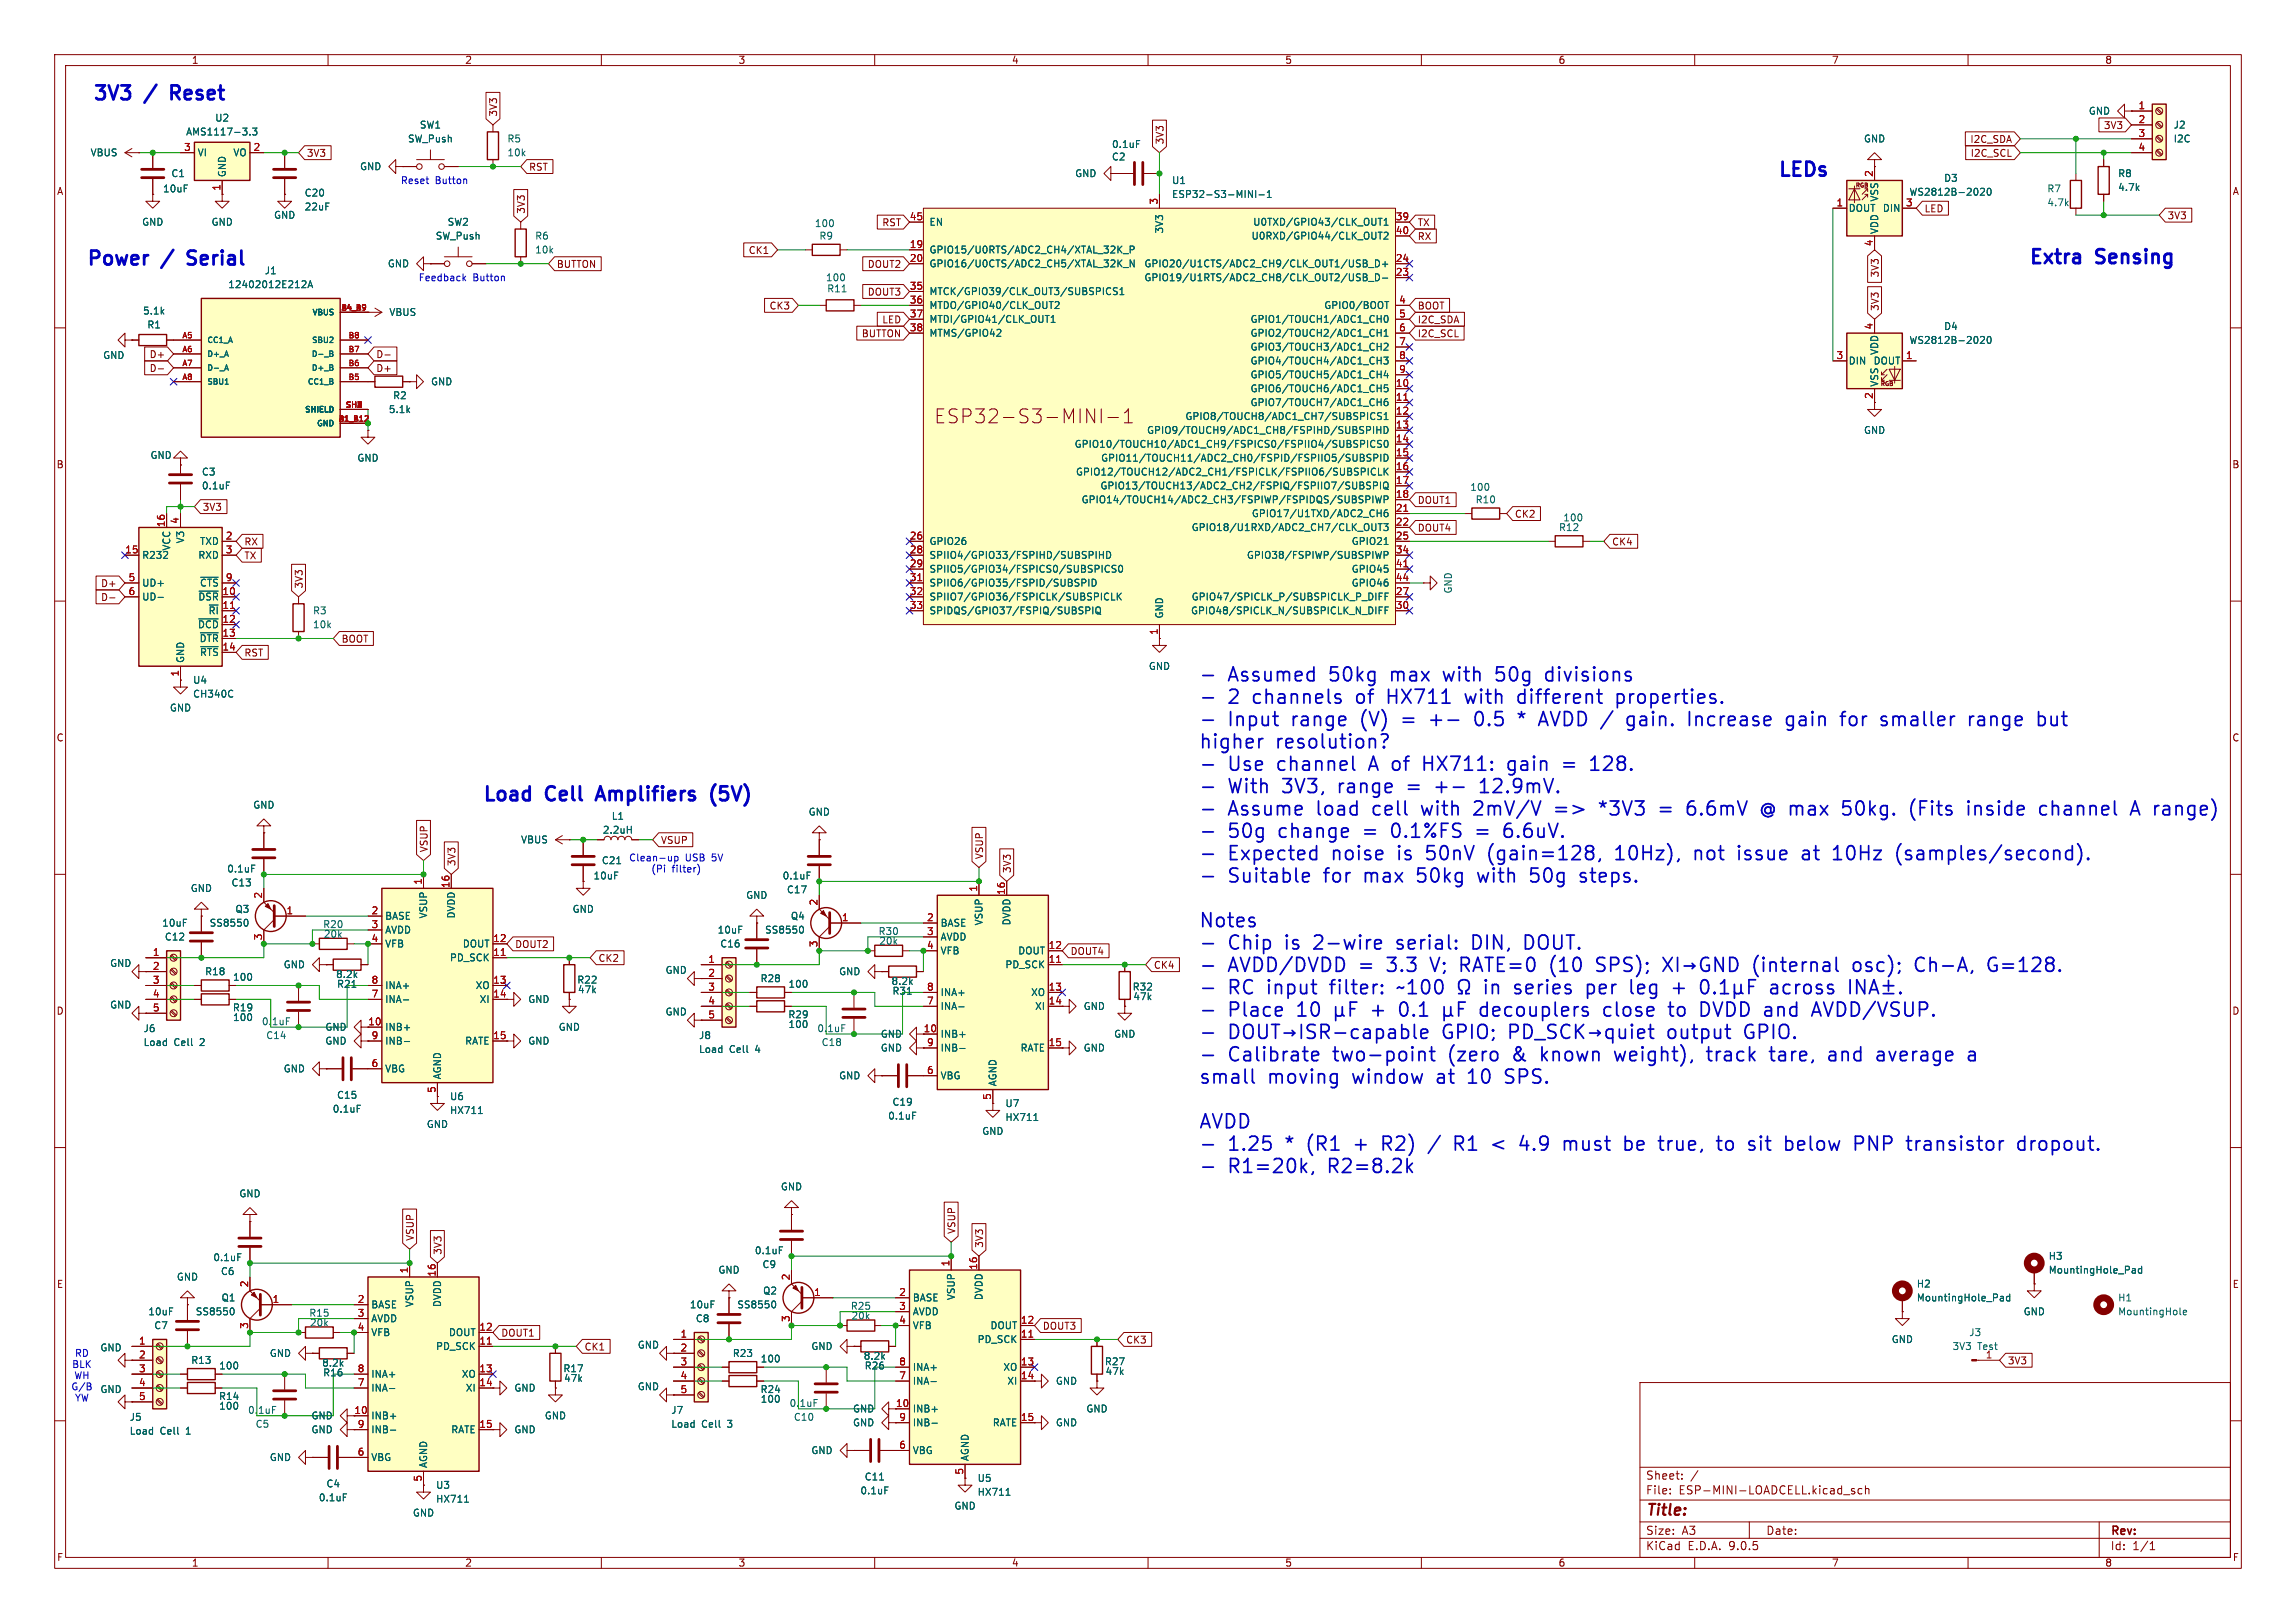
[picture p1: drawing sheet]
<svg xmlns="http://www.w3.org/2000/svg" width="420mm" height="297mm" viewBox="0 0 420 297" stroke-linecap="round" stroke-linejoin="round" font-family="sans-serif">
<defs><g id="words">
<g font-size="3.5" fill="#0000c2">
<text x="16.7" y="19.1">3V3</text>
<text x="26.7" y="19.1">/</text>
<text x="32.3" y="19.1">Reset</text>
<text x="325" y="33">LEDs</text>
<text x="15.6" y="49.3">Power</text>
<text x="29.8" y="49.3">/</text>
<text x="35.4" y="49.3">Serial</text>
<text x="370.9" y="49">Extra</text>
<text x="383.5" y="49">Sensing</text>
<text x="224.7" y="125.2">Assumed</text>
<text x="243.6" y="125.2">50kg</text>
<text x="255.1" y="125.2">max</text>
<text x="265.2" y="125.2">with</text>
<text x="275.2" y="125.2">50g</text>
<text x="284.8" y="125.2">divisions</text>
<text x="224.7" y="129.3">2</text>
<text x="229.5" y="129.3">channels</text>
<text x="248.8" y="129.3">of</text>
<text x="255" y="129.3">HX711</text>
<text x="269.7" y="129.3">with</text>
<text x="279.7" y="129.3">different</text>
<text x="298.2" y="129.3">properties.</text>
<text x="219.2" y="137.4">higher</text>
<text x="224.7" y="133.3">Input</text>
<text x="233.4" y="137.4">resolution?</text>
<text x="236.7" y="133.3">range</text>
<text x="249.7" y="133.3">(V)</text>
<text x="257.6" y="133.3">=</text>
<text x="263.2" y="133.3">+-</text>
<text x="271.8" y="133.3">0.5</text>
<text x="280.3" y="133.3">*</text>
<text x="284.6" y="133.3">AVDD /</text>
<text x="301.4" y="133.3">gain.</text>
<text x="313.1" y="133.3">Increase</text>
<text x="331.5" y="133.3">gain</text>
<text x="341.9" y="133.3">for</text>
<text x="349.6" y="133.3">smaller</text>
<text x="366.2" y="133.3">range</text>
<text x="224.7" y="141.5">Use</text>
<text x="234" y="141.5">channel</text>
<text x="251.3" y="141.5">A of</text>
<text x="261.9" y="141.5">HX711:</text>
<text x="277.9" y="141.5">gain</text>
<text x="293.9" y="141.5">128.</text>
<text x="88" y="147.3">Load</text>
<text x="99.9" y="147.3">Cell</text>
<text x="110.3" y="147.3">Amplifiers</text>
<text x="132.1" y="147.3">(5V)</text>
<text x="224.7" y="145.6">With</text>
<text x="224.7" y="149.7">Assume</text>
<text x="235" y="145.6">3V3,</text>
<text x="241.3" y="149.7">load</text>
<text x="245.6" y="145.6">range</text>
<text x="251.9" y="149.7">cell</text>
<text x="258.6" y="145.6">=</text>
<text x="261.3" y="149.7">with</text>
<text x="264.1" y="145.6">+-</text>
<text x="271.3" y="149.7">2mV/V</text>
<text x="272.8" y="145.6">12.9mV.</text>
<text x="286.5" y="149.7">=&gt;</text>
<text x="295.1" y="149.7">*3V3</text>
<text x="306.5" y="149.7">=</text>
<text x="312" y="149.7">6.6mV</text>
<text x="326" y="149.7">@ max</text>
<text x="341.7" y="149.7">50kg.</text>
<text x="354.5" y="149.7">(Fits</text>
<text x="365.5" y="149.7">inside</text>
<text x="379.1" y="149.7">channel</text>
<text x="396.4" y="149.7">A range)</text>
<text x="224.7" y="153.8">50g</text>
<text x="234.2" y="153.8">change</text>
<text x="250.2" y="153.8">=</text>
<text x="255.7" y="153.8">0.1%FS</text>
<text x="271.6" y="153.8">=</text>
<text x="277.1" y="153.8">6.6uV.</text>
<text x="224.7" y="157.9">Expected</text>
<text x="224.7" y="162">Suitable</text>
<text x="242.6" y="162">for</text>
<text x="244" y="157.9">noise</text>
<text x="250.3" y="162">max</text>
<text x="256.5" y="157.9">is</text>
<text x="260.4" y="162">50kg</text>
<text x="262.1" y="157.9">50nV</text>
<text x="272" y="162">with</text>
<text x="273.8" y="157.9">(gain=128,</text>
<text x="282" y="162">50g</text>
<text x="291.5" y="162">steps.</text>
<text x="297.6" y="157.9">10Hz),</text>
<text x="312.4" y="157.9">not</text>
<text x="320.9" y="157.9">issue</text>
<text x="333" y="157.9">at</text>
<text x="339.2" y="157.9">10Hz</text>
<text x="351.1" y="157.9">(samples/second).</text>
<text x="219.2" y="170.2">Notes</text>
<text x="224.7" y="174.2">Chip</text>
<text x="224.7" y="178.3">AVDD/DVDD</text>
<text x="235.5" y="174.2">is</text>
<text x="241.1" y="174.2">2-wire</text>
<text x="249" y="178.3">=</text>
<text x="254.5" y="178.3">3.3</text>
<text x="256.7" y="174.2">serial:</text>
<text x="263" y="178.3">V; RATE=0</text>
<text x="270.9" y="174.2">DIN,</text>
<text x="280.9" y="174.2">DOUT.</text>
<text x="285.6" y="178.3">(10</text>
<text x="294.5" y="178.3">SPS);</text>
<text x="324.1" y="178.3">(internal</text>
<text x="342.8" y="178.3">osc);</text>
<text x="354.6" y="178.3">Ch-A,</text>
<text x="368.3" y="178.3">G=128.</text>
<text x="224.7" y="182.4">RC input</text>
<text x="244.1" y="182.4">filter:</text>
<text x="256.9" y="182.4">~100</text>
<text x="273.6" y="182.4">in</text>
<text x="279.5" y="182.4">series</text>
<text x="293.2" y="182.4">per</text>
<text x="301.6" y="182.4">leg</text>
<text x="309.8" y="182.4">+</text>
<text x="328.6" y="182.4">across</text>
<text x="224.7" y="186.5">Place</text>
<text x="237.6" y="186.5">10</text>
<text x="252.1" y="186.5">+</text>
<text x="257.6" y="186.5">0.1</text>
<text x="264.2" y="190.6">GPIO;</text>
<text x="273.2" y="186.5">decouplers</text>
<text x="296.3" y="186.5">close</text>
<text x="306.3" y="190.6">output</text>
<text x="308.7" y="186.5">to</text>
<text x="314.8" y="186.5">DVDD and</text>
<text x="320.7" y="190.6">GPIO.</text>
<text x="336.3" y="186.5">AVDD/VSUP.</text>
<text x="224.7" y="194.7">Calibrate</text>
<text x="244.3" y="194.7">two-point</text>
<text x="265.8" y="194.7">(zero</text>
<text x="277.9" y="194.7">&amp;</text>
<text x="283.5" y="194.7">known</text>
<text x="297.5" y="194.7">weight),</text>
<text x="314.8" y="194.7">track</text>
<text x="326.8" y="194.7">tare,</text>
<text x="337.9" y="194.7">and</text>
<text x="347.1" y="194.7">average</text>
<text x="219.2" y="198.8">small</text>
<text x="232" y="198.8">moving</text>
<text x="247.8" y="198.8">window</text>
<text x="263.6" y="198.8">at</text>
<text x="269.7" y="198.8">10</text>
<text x="276.9" y="198.8">SPS.</text>
<text x="219.2" y="207">AVDD</text>
<text x="224.7" y="211">1.25</text>
<text x="224.7" y="215.1">R1=20k,</text>
<text x="235.6" y="211">*</text>
<text x="239.9" y="211">(R1</text>
<text x="243.3" y="215.1">R2=8.2k</text>
<text x="248.9" y="211">+</text>
<text x="254.4" y="211">R2)</text>
<text x="268.5" y="211">R1</text>
<text x="281.4" y="211">4.9</text>
<text x="289.8" y="211">must</text>
<text x="301.4" y="211">be</text>
<text x="308.2" y="211">true,</text>
<text x="319.3" y="211">to</text>
<text x="325.5" y="211">sit</text>
<text x="332.5" y="211">below</text>
<text x="345.7" y="211">PNP</text>
<text x="355.8" y="211">transistor</text>
<text x="376.5" y="211">dropout.</text>
</g>
<text font-size="3.5" fill="#840000" x="170.9" y="77.7">ESP32-S3-MINI-1</text>
<text font-size="2.8" fill="#840000" x="301" y="277.9">Title:</text>
<g font-size="2.1" fill="#840000">
<text x="301" y="273.7">File:</text>
<text x="301" y="271">Sheet:</text>
<text x="307.1" y="273.7">ESP-MINI-LOADCELL.kicad_sch</text>
<text x="301" y="281.1">Size:</text>
<text x="307.6" y="281.1">A3</text>
<text x="323" y="281.1">Date:</text>
<text x="386" y="281.3">Rev:</text>
<text x="301" y="283.9">KiCad</text>
<text x="308.7" y="283.9">E.D.A.</text>
<text x="316.3" y="283.9">9.0.5</text>
<text x="386" y="283.9">Id:</text>
<text x="390.1" y="283.9">1/1</text>
</g>
<g font-size="1.8" fill="#840000">
<text x="35" y="11.9">1</text>
<text x="85" y="11.9">2</text>
<text x="135" y="11.9">3</text>
<text x="185" y="11.9">4</text>
<text x="235" y="11.9">5</text>
<text x="285" y="11.9">6</text>
<text x="335" y="11.9">7</text>
<text x="385" y="11.9">8</text>
<text x="91.1" y="21.4" transform="rotate(-90 91.1 21.4)">3V3</text>
<text x="384.8" y="23.8">3V3</text>
<text x="56" y="28.9">3V3</text>
<text x="213" y="26.5" transform="rotate(-90 213 26.5)">3V3</text>
<text x="360.3" y="26.4">I2C_SDA</text>
<text x="360.4" y="28.9">I2C_SCL</text>
<text x="10.3" y="35.9">A</text>
<text x="96.7" y="31.4">RST</text>
<text x="408.3" y="35.9">A</text>
<text x="96.2" y="39.2" transform="rotate(-90 96.2 39.2)">3V3</text>
<text x="161.3" y="41.6">RST</text>
<text x="259.2" y="41.6">TX</text>
<text x="351.9" y="39.1">LED</text>
<text x="396.4" y="40.3">3V3</text>
<text x="136.9" y="46.7">CK1</text>
<text x="259.2" y="44.1">RX</text>
<text x="101.8" y="49.2">BUTTON</text>
<text x="158.6" y="49.2">DOUT2</text>
<text x="343.9" y="50.9" transform="rotate(-90 343.9 50.9)">3V3</text>
<text x="140.7" y="56.8">CK3</text>
<text x="158.6" y="54.3">DOUT3</text>
<text x="161.3" y="59.4">LED</text>
<text x="259.2" y="59.4">I2C_SDA</text>
<text x="259.2" y="56.8">BOOT</text>
<text x="343.9" y="57" transform="rotate(-90 343.9 57)">3V3</text>
<text x="27.3" y="65.7">D+</text>
<text x="68.7" y="65.7">D-</text>
<text x="157.5" y="61.9">BUTTON</text>
<text x="259.2" y="61.9">I2C_SCL</text>
<text x="27.3" y="68.3">D-</text>
<text x="68.7" y="68.3">D+</text>
<text x="10.3" y="85.9">B</text>
<text x="408.2" y="85.9">B</text>
<text x="37" y="93.7">3V3</text>
<text x="259.2" y="92.4">DOUT1</text>
<text x="277" y="94.9">CK2</text>
<text x="44.6" y="100">RX</text>
<text x="259.2" y="97.5">DOUT4</text>
<text x="294.8" y="100">CK4</text>
<text x="18.4" y="107.6">D+</text>
<text x="44.6" y="102.6">TX</text>
<text x="55.6" y="107.8" transform="rotate(-90 55.6 107.8)">3V3</text>
<text x="18.4" y="110.2">D-</text>
<text x="62.4" y="117.8">BOOT</text>
<text x="44.6" y="120.3">RST</text>
<text x="10.3" y="135.9">C</text>
<text x="408.2" y="135.9">C</text>
<text x="120.8" y="154.6">VSUP</text>
<text x="78.4" y="156.1" transform="rotate(-90 78.4 156.1)">VSUP</text>
<text x="83.5" y="158.6" transform="rotate(-90 83.5 158.6)">3V3</text>
<text x="180" y="157.3" transform="rotate(-90 180 157.3)">VSUP</text>
<text x="185.1" y="159.9" transform="rotate(-90 185.1 159.9)">3V3</text>
<text x="94.1" y="173.7">DOUT2</text>
<text x="109.4" y="176.2">CK2</text>
<text x="195.7" y="174.9">DOUT4</text>
<text x="211" y="177.5">CK4</text>
<text x="10.3" y="185.9">D</text>
<text x="408.2" y="185.9">D</text>
<text x="75.9" y="227.2" transform="rotate(-90 75.9 227.2)">VSUP</text>
<text x="174.9" y="225.9" transform="rotate(-90 174.9 225.9)">VSUP</text>
<text x="81" y="229.7" transform="rotate(-90 81 229.7)">3V3</text>
<text x="180" y="228.4" transform="rotate(-90 180 228.4)">3V3</text>
<text x="10.3" y="235.9">E</text>
<text x="408.3" y="235.9">E</text>
<text x="91.6" y="244.8">DOUT1</text>
<text x="190.7" y="243.5">DOUT3</text>
<text x="106.8" y="247.3">CK1</text>
<text x="205.9" y="246.1">CK3</text>
<text x="367.2" y="249.9">3V3</text>
<text x="10.3" y="285.9">F</text>
<text x="35" y="286.9">1</text>
<text x="85" y="286.9">2</text>
<text x="135" y="286.9">3</text>
<text x="185" y="286.9">4</text>
<text x="235" y="286.9">5</text>
<text x="285" y="286.9">6</text>
<text x="335" y="286.9">7</text>
<text x="385" y="286.9">8</text>
<text x="408.3" y="285.9">F</text>
</g>
<g font-size="1.8" fill="#006464">
<text x="39.3" y="22.5">U2</text>
<text x="76.7" y="23.7">SW1</text>
<text x="382" y="21.2">GND</text>
<text x="397.5" y="23.7">J2</text>
<text x="16.5" y="28.8">VBUS</text>
<text x="33.9" y="25">AMS1117-3.3</text>
<text x="36.1" y="28.8">VI</text>
<text x="42.6" y="28.8">VO</text>
<text x="74.5" y="26.3">SW_Push</text>
<text x="92.7" y="26.3">R5</text>
<text x="92.7" y="28.8">10k</text>
<text x="203.3" y="29.6">C2</text>
<text x="203.3" y="27.3">0.1uF</text>
<text x="340.9" y="26.3">GND</text>
<text x="397.5" y="26.3">I2C</text>
<text x="29.7" y="35.4">10uF</text>
<text x="31.3" y="32.6">C1</text>
<text x="41.5" y="32.5" transform="rotate(-90 41.5 32.5)">GND</text>
<text x="65.8" y="31.3">GND</text>
<text x="196.6" y="32.6">GND</text>
<text x="214.3" y="33.9">U1</text>
<text x="355.5" y="33.5">D3</text>
<text x="374.4" y="35.4">R7</text>
<text x="387.4" y="32.6">R8</text>
<text x="387.4" y="35.2">4.7k</text>
<text x="25.9" y="41.5">GND</text>
<text x="38.6" y="41.5">GND</text>
<text x="50" y="40.2">GND</text>
<text x="55.6" y="36.2">C20</text>
<text x="55.6" y="38.7">22uF</text>
<text x="81.8" y="41.5">SW2</text>
<text x="149" y="41.8">100</text>
<text x="169.9" y="41.5">EN</text>
<text x="214.3" y="36.4">ESP32-S3-MINI-1</text>
<text x="229.1" y="41.5">U0TXD/GPIO43/CLK_OUT1</text>
<text x="338.1" y="39">DOUT DIN</text>
<text x="343.8" y="37" transform="rotate(-90 343.8 37)">VSS</text>
<text x="349.2" y="36">WS2812B-2020</text>
<text x="374.4" y="37.9">4.7k</text>
<text x="79.6" y="44">SW_Push</text>
<text x="97.8" y="44">R6</text>
<text x="97.8" y="46.6">10k</text>
<text x="149.8" y="44">R9</text>
<text x="169.9" y="46.6">GPIO15/U0RTS/ADC2_CH4/XTAL_32K_P</text>
<text x="213" y="42.8" transform="rotate(-90 213 42.8)">3V3</text>
<text x="228.8" y="44">U0RXD/GPIO44/CLK_OUT2</text>
<text x="343.8" y="42.9" transform="rotate(-90 343.8 42.9)">VDD</text>
<text x="41.7" y="52.9">12402012E212A</text>
<text x="48.3" y="50.4">J1</text>
<text x="70.8" y="49.1">GND</text>
<text x="151" y="51.7">100</text>
<text x="151.2" y="53.7">R11</text>
<text x="169.9" y="49.1">GPIO16/U0CTS/ADC2_CH5/XTAL_32K_N</text>
<text x="209.2" y="49.1">GPIO20/U1CTS/ADC2_CH9/CLK_OUT1/USB_D+</text>
<text x="209.2" y="51.7">GPIO19/U1RTS/ADC2_CH8/CLK_OUT2/USB_D-</text>
<text x="26.1" y="57.8">5.1k</text>
<text x="71.1" y="58">VBUS</text>
<text x="169.9" y="54.2">MTCK/GPIO39/CLK_OUT3/SUBSPICS1</text>
<text x="169.9" y="56.7">MTDO/GPIO40/CLK_OUT2</text>
<text x="169.9" y="59.3">MTDI/GPIO41/CLK_OUT1</text>
<text x="228.7" y="59.3">GPIO1/TOUCH1/ADC1_CH0</text>
<text x="242.1" y="56.7">GPIO0/BOOT</text>
<text x="18.8" y="65.9">GND</text>
<text x="26.9" y="60.3">R1</text>
<text x="169.9" y="61.8">MTMS/GPIO42</text>
<text x="228.7" y="61.8">GPIO2/TOUCH2/ADC1_CH1</text>
<text x="228.7" y="64.4">GPIO3/TOUCH3/ADC1_CH2</text>
<text x="343.8" y="65" transform="rotate(-90 343.8 65)">VDD</text>
<text x="349.2" y="63.1">WS2812B-2020</text>
<text x="355.5" y="60.6">D4</text>
<text x="78.7" y="70.7">GND</text>
<text x="228.7" y="66.9">GPIO4/TOUCH4/ADC1_CH3</text>
<text x="228.7" y="69.4">GPIO5/TOUCH5/ADC1_CH4</text>
<text x="228.7" y="72">GPIO6/TOUCH6/ADC1_CH5</text>
<text x="338.1" y="66.9">DIN</text>
<text x="342.6" y="66.9">DOUT</text>
<text x="343.8" y="70.9" transform="rotate(-90 343.8 70.9)">VSS</text>
<text x="71" y="75.8">5.1k</text>
<text x="71.8" y="73.3">R2</text>
<text x="216.7" y="77.1">GPIO8/TOUCH8/ADC1_CH7/SUBSPICS1</text>
<text x="228.7" y="74.5">GPIO7/TOUCH7/ADC1_CH6</text>
<text x="196.5" y="82.1">GPIO10/TOUCH10/ADC1_CH9/FSPICS0/FSPIIO4/SUBSPICS0</text>
<text x="209.7" y="79.6">GPIO9/TOUCH9/ADC1_CH8/FSPIHD/SUBSPIHD</text>
<text x="340.9" y="79.6">GND</text>
<text x="27.4" y="84.2">GND</text>
<text x="36.8" y="87.2">C3</text>
<text x="36.8" y="89.8">0.1uF</text>
<text x="65.3" y="84.7">GND</text>
<text x="196.7" y="87.2">GPIO12/TOUCH12/ADC2_CH1/FSPICLK/FSPIIO6/SUBSPICLK</text>
<text x="201.2" y="89.8">GPIO13/TOUCH13/ADC2_CH2/FSPIQ/FSPIIO7/SUBSPIQ</text>
<text x="201.3" y="84.7">GPIO11/TOUCH11/ADC2_CH0/FSPID/FSPIIO5/SUBSPID</text>
<text x="197.7" y="92.3">GPIO14/TOUCH14/ADC2_CH3/FSPIWP/FSPIDQS/SUBSPIWP</text>
<text x="228.9" y="94.8">GPIO17/U1TXD/ADC2_CH6</text>
<text x="268.8" y="90">100</text>
<text x="269.8" y="92.3">R10</text>
<text x="285.9" y="95.6">100</text>
<text x="31.3" y="100.9" transform="rotate(-90 31.3 100.9)">VCC</text>
<text x="33.9" y="99.5" transform="rotate(-90 33.9 99.5)">V3</text>
<text x="36.5" y="99.9">TXD</text>
<text x="169.9" y="99.9">GPIO26</text>
<text x="217.9" y="97.4">GPIO18/U1RXD/ADC2_CH7/CLK_OUT3</text>
<text x="247.2" y="99.9">GPIO21</text>
<text x="285.1" y="97.4">R12</text>
<text x="25.9" y="102.5">R232</text>
<text x="25.9" y="107.5">UD+</text>
<text x="36.2" y="102.5">RXD</text>
<text x="36.5" y="107.5">~{CTS}</text>
<text x="169.9" y="102.5">SPIIO4/GPIO33/FSPIHD/SUBSPIHD</text>
<text x="169.9" y="105">SPIIO5/GPIO34/FSPICS0/SUBSPICS0</text>
<text x="169.9" y="107.5">SPIIO6/GPIO35/FSPID/SUBSPID</text>
<text x="228" y="102.5">GPIO38/FSPIWP/SUBSPIWP</text>
<text x="247.2" y="105">GPIO45</text>
<text x="247.2" y="107.5">GPIO46</text>
<text x="25.9" y="110.1">UD-</text>
<text x="36.2" y="110.1">~{DSR}</text>
<text x="38.1" y="112.6">~{RI}</text>
<text x="57.2" y="112.6">R3</text>
<text x="169.9" y="110.1">SPIIO7/GPIO36/FSPICLK/SUBSPICLK</text>
<text x="169.9" y="112.6">SPIDQS/GPIO37/FSPIQ/SUBSPIQ</text>
<text x="213" y="113.3" transform="rotate(-90 213 113.3)">GND</text>
<text x="217.8" y="112.6">GPIO48/SPICLK_N/SUBSPICLK_N_DIFF</text>
<text x="217.9" y="110.1">GPIO47/SPICLK_P/SUBSPICLK_P_DIFF</text>
<text x="265.8" y="108.7" transform="rotate(-90 265.8 108.7)">GND</text>
<text x="36.1" y="115.2">~{DCD}</text>
<text x="36.4" y="117.7">~{DTR}</text>
<text x="57.2" y="115.2">10k</text>
<text x="33.9" y="121.4" transform="rotate(-90 33.9 121.4)">GND</text>
<text x="35.2" y="125.3">U4</text>
<text x="36.5" y="120.2">~{RTS}</text>
<text x="210.1" y="122.8">GND</text>
<text x="31" y="130.4">GND</text>
<text x="35.2" y="127.9">CH340C</text>
<text x="46.2" y="148.2">GND</text>
<text x="147.8" y="149.5">GND</text>
<text x="95.2" y="154.5">VBUS</text>
<text x="110.2" y="152.8">2.2uH</text>
<text x="111.8" y="150.2">L1</text>
<text x="41.5" y="159.9">0.1uF</text>
<text x="108.5" y="161.1">10uF</text>
<text x="110" y="158.3">C21</text>
<text x="143.1" y="161.1">0.1uF</text>
<text x="34.8" y="163.4">GND</text>
<text x="42.2" y="162.4">C13</text>
<text x="43" y="167.2">Q3</text>
<text x="104.6" y="167.2">GND</text>
<text x="136.4" y="164.7">GND</text>
<text x="143.8" y="163.7">C17</text>
<text x="29.6" y="169.8">10uF</text>
<text x="30.1" y="172.3">C12</text>
<text x="38.3" y="169.8">SS8550</text>
<text x="59" y="170">R20</text>
<text x="59.1" y="171.8">20k</text>
<text x="70.4" y="168.5">BASE</text>
<text x="70.4" y="171">AVDD</text>
<text x="70.4" y="173.6">VFB</text>
<text x="78.3" y="168.2" transform="rotate(-90 78.3 168.2)">VSUP</text>
<text x="83.4" y="168.2" transform="rotate(-90 83.4 168.2)">DVDD</text>
<text x="84.6" y="173.6">DOUT</text>
<text x="131.2" y="171">10uF</text>
<text x="131.7" y="173.6">C16</text>
<text x="139.9" y="171">SS8550</text>
<text x="144.6" y="168.5">Q4</text>
<text x="160.6" y="171.3">R30</text>
<text x="160.7" y="173.1">20k</text>
<text x="172" y="169.8">BASE</text>
<text x="172" y="172.3">AVDD</text>
<text x="179.9" y="169.4" transform="rotate(-90 179.9 169.4)">VSUP</text>
<text x="185" y="169.4" transform="rotate(-90 185 169.4)">DVDD</text>
<text x="20" y="177.1">GND</text>
<text x="37.4" y="178.7">R18</text>
<text x="42.5" y="179.7">100</text>
<text x="51.8" y="177.4">GND</text>
<text x="61.4" y="179.2">8.2k</text>
<text x="82.2" y="176.1">PD_SCK</text>
<text x="121.6" y="178.4">GND</text>
<text x="139" y="179.9">R28</text>
<text x="153.4" y="178.7">GND</text>
<text x="172" y="174.9">VFB</text>
<text x="183.8" y="177.4">PD_SCK</text>
<text x="186.2" y="174.9">DOUT</text>
<text x="20" y="184.8">GND</text>
<text x="42.5" y="185.3">R19</text>
<text x="61.6" y="180.9">R21</text>
<text x="70.4" y="181.2">INA+</text>
<text x="70.4" y="183.7">INA-</text>
<text x="86.9" y="181.2">XO</text>
<text x="87.6" y="183.7">XI</text>
<text x="96.5" y="183.7">GND</text>
<text x="105.5" y="180.2">R22</text>
<text x="105.6" y="182">47k</text>
<text x="144.1" y="180.9">100</text>
<text x="163" y="180.4">8.2k</text>
<text x="163.2" y="182.2">R31</text>
<text x="172" y="182.5">INA+</text>
<text x="172" y="185">INA-</text>
<text x="188.5" y="182.5">XO</text>
<text x="189.2" y="185">XI</text>
<text x="198.1" y="185">GND</text>
<text x="207.1" y="181.5">R32</text>
<text x="207.2" y="183.2">47k</text>
<text x="26.2" y="189.1">J6</text>
<text x="26.2" y="191.6">Load</text>
<text x="31.8" y="191.6">Cell</text>
<text x="36.7" y="191.6">2</text>
<text x="42.5" y="187">100</text>
<text x="47.8" y="187.8">0.1uF</text>
<text x="48.6" y="190.3">C14</text>
<text x="59.4" y="191.4">GND</text>
<text x="59.4" y="188.8">GND</text>
<text x="70.4" y="188.8">INB+</text>
<text x="70.4" y="191.4">INB-</text>
<text x="85" y="191.4">RATE</text>
<text x="96.5" y="191.4">GND</text>
<text x="102.1" y="188.8">GND</text>
<text x="121.6" y="186">GND</text>
<text x="127.8" y="190.3">J8</text>
<text x="144.1" y="186.5">R29</text>
<text x="144.1" y="188.3">100</text>
<text x="149.4" y="189.1">0.1uF</text>
<text x="150.2" y="191.6">C18</text>
<text x="161" y="190.1">GND</text>
<text x="172" y="190.1">INB+</text>
<text x="203.7" y="190.1">GND</text>
<text x="51.8" y="196.4">GND</text>
<text x="70.4" y="196.4">VBG</text>
<text x="80.9" y="197.6" transform="rotate(-90 80.9 197.6)">AGND</text>
<text x="127.8" y="192.9">Load</text>
<text x="133.4" y="192.9">Cell</text>
<text x="138.3" y="192.9">4</text>
<text x="153.4" y="197.7">GND</text>
<text x="161" y="192.6">GND</text>
<text x="172" y="192.6">INB-</text>
<text x="172" y="197.7">VBG</text>
<text x="186.6" y="192.6">RATE</text>
<text x="198.1" y="192.6">GND</text>
<text x="60.8" y="203.8">0.1uF</text>
<text x="61.6" y="201.3">C15</text>
<text x="82.2" y="201.5">U6</text>
<text x="163.2" y="202.5">C19</text>
<text x="182.5" y="198.9" transform="rotate(-90 182.5 198.9)">AGND</text>
<text x="183.8" y="202.8">U7</text>
<text x="78" y="206.6">GND</text>
<text x="82.2" y="204.1">HX711</text>
<text x="162.4" y="205.1">0.1uF</text>
<text x="179.6" y="207.9">GND</text>
<text x="183.8" y="205.3">HX711</text>
<text x="43.7" y="219.3">GND</text>
<text x="142.7" y="218">GND</text>
<text x="38.9" y="231">0.1uF</text>
<text x="40.3" y="233.5">C6</text>
<text x="131.3" y="233.3">GND</text>
<text x="138" y="229.7">0.1uF</text>
<text x="139.4" y="232.3">C9</text>
<text x="374.7" y="230.7">H3</text>
<text x="374.7" y="233.3">MountingHole_Pad</text>
<text x="32.3" y="234.5">GND</text>
<text x="40.4" y="238.4">Q1</text>
<text x="67.8" y="239.6">BASE</text>
<text x="75.8" y="239.3" transform="rotate(-90 75.8 239.3)">VSUP</text>
<text x="80.9" y="239.3" transform="rotate(-90 80.9 239.3)">DVDD</text>
<text x="126.1" y="239.6">10uF</text>
<text x="134.8" y="239.6">SS8550</text>
<text x="139.5" y="237.1">Q2</text>
<text x="155.5" y="239.9">R25</text>
<text x="166.9" y="238.4">BASE</text>
<text x="174.9" y="238" transform="rotate(-90 174.9 238)">VSUP</text>
<text x="179.9" y="238" transform="rotate(-90 179.9 238)">DVDD</text>
<text x="350.5" y="235.8">H2</text>
<text x="350.5" y="238.4">MountingHole_Pad</text>
<text x="387.4" y="238.4">H1</text>
<text x="27" y="240.9">10uF</text>
<text x="28.1" y="243.4">C7</text>
<text x="35.7" y="240.9">SS8550</text>
<text x="56.5" y="241.1">R15</text>
<text x="56.6" y="242.9">20k</text>
<text x="67.8" y="242.2">AVDD</text>
<text x="67.8" y="244.7">VFB</text>
<text x="82" y="244.7">DOUT</text>
<text x="127.2" y="242.2">C8</text>
<text x="155.7" y="241.7">20k</text>
<text x="166.9" y="240.9">AVDD</text>
<text x="166.9" y="243.4">VFB</text>
<text x="178.7" y="246">PD_SCK</text>
<text x="181.1" y="243.4">DOUT</text>
<text x="345.9" y="246">GND</text>
<text x="360.1" y="244.7">J3</text>
<text x="370.1" y="240.9">GND</text>
<text x="387.4" y="240.9">MountingHole</text>
<text x="18.3" y="247.5">GND</text>
<text x="34.9" y="249.8">R13</text>
<text x="40" y="250.8">100</text>
<text x="49.3" y="248.5">GND</text>
<text x="58.8" y="250.3">8.2k</text>
<text x="79.7" y="247.2">PD_SCK</text>
<text x="103" y="251.3">R17</text>
<text x="116.6" y="247">GND</text>
<text x="133.9" y="248.5">R23</text>
<text x="139.1" y="249.5">100</text>
<text x="148.3" y="247.2">GND</text>
<text x="157.9" y="249">8.2k</text>
<text x="158.1" y="250.8">R26</text>
<text x="166.9" y="251.1">INA+</text>
<text x="183.4" y="251.1">XO</text>
<text x="202" y="250">R27</text>
<text x="202.1" y="251.8">47k</text>
<text x="357.1" y="247.2">3V3</text>
<text x="361.7" y="247.2">Test</text>
<text x="363.1" y="248.7">1</text>
<text x="18.3" y="255.1">GND</text>
<text x="40" y="256.4">R14</text>
<text x="59" y="252.1">R16</text>
<text x="67.8" y="252.3">INA+</text>
<text x="67.8" y="254.9">INA-</text>
<text x="84.4" y="252.3">XO</text>
<text x="85.1" y="254.9">XI</text>
<text x="94" y="254.9">GND</text>
<text x="103.1" y="253.1">47k</text>
<text x="116.6" y="254.6">GND</text>
<text x="139" y="255.1">R24</text>
<text x="139.1" y="256.9">100</text>
<text x="144.3" y="257.7">0.1uF</text>
<text x="166.9" y="253.6">INA-</text>
<text x="184.2" y="253.6">XI</text>
<text x="193" y="253.6">GND</text>
<text x="23.6" y="260.2">J5</text>
<text x="23.6" y="262.7">Load</text>
<text x="29.3" y="262.7">Cell</text>
<text x="34.1" y="262.7">1</text>
<text x="40" y="258.2">100</text>
<text x="45.3" y="258.9">0.1uF</text>
<text x="46.7" y="261.5">C5</text>
<text x="56.9" y="259.9">GND</text>
<text x="56.9" y="262.5">GND</text>
<text x="67.8" y="259.9">INB+</text>
<text x="67.8" y="262.5">INB-</text>
<text x="82.4" y="262.5">RATE</text>
<text x="94" y="262.5">GND</text>
<text x="99.6" y="259.9">GND</text>
<text x="122.7" y="258.9">J7</text>
<text x="122.7" y="261.5">Load</text>
<text x="128.3" y="261.5">Cell</text>
<text x="133.2" y="261.5">3</text>
<text x="145.1" y="260.2">C10</text>
<text x="155.9" y="258.7">GND</text>
<text x="155.9" y="261.2">GND</text>
<text x="166.9" y="258.7">INB+</text>
<text x="166.9" y="261.2">INB-</text>
<text x="181.5" y="261.2">RATE</text>
<text x="193" y="261.2">GND</text>
<text x="198.6" y="258.7">GND</text>
<text x="49.3" y="267.6">GND</text>
<text x="67.8" y="267.6">VBG</text>
<text x="78.3" y="268.7" transform="rotate(-90 78.3 268.7)">AGND</text>
<text x="148.3" y="266.3">GND</text>
<text x="166.9" y="266.3">VBG</text>
<text x="177.4" y="267.5" transform="rotate(-90 177.4 267.5)">AGND</text>
<text x="58.2" y="274.9">0.1uF</text>
<text x="59.6" y="272.4">C4</text>
<text x="79.7" y="275.2">HX711</text>
<text x="79.7" y="272.6">U3</text>
<text x="157.3" y="273.7">0.1uF</text>
<text x="158.1" y="271.1">C11</text>
<text x="178.7" y="273.9">HX711</text>
<text x="178.7" y="271.4">U5</text>
<text x="75.4" y="277.7">GND</text>
<text x="174.5" y="276.5">GND</text>
</g>
<g font-size="1.8" fill="#a90000">
<text x="391.1" y="20.1">1</text>
<text x="391.1" y="22.6">2</text>
<text x="33.6" y="27.7">3</text>
<text x="46.3" y="27.7">2</text>
<text x="391.1" y="25.1">3</text>
<text x="391.1" y="27.7">4</text>
<text x="40.4" y="35" transform="rotate(-90 40.4 35)">1</text>
<text x="342.6" y="32.5" transform="rotate(-90 342.6 32.5)">2</text>
<text x="166.3" y="40.4">45</text>
<text x="211.8" y="37.5" transform="rotate(-90 211.8 37.5)">3</text>
<text x="255.2" y="40.4">39</text>
<text x="335.8" y="37.8">1</text>
<text x="348.5" y="37.8">3</text>
<text x="166.3" y="45.5">19</text>
<text x="255.2" y="42.9">40</text>
<text x="342.6" y="45.2" transform="rotate(-90 342.6 45.2)">4</text>
<text x="166.3" y="48">20</text>
<text x="166.3" y="53.1">35</text>
<text x="255.2" y="48">24</text>
<text x="255.2" y="50.5">23</text>
<text x="166.3" y="55.6">36</text>
<text x="166.3" y="58.2">37</text>
<text x="255.8" y="55.6">4</text>
<text x="255.8" y="58.2">5</text>
<text x="166.3" y="60.7">38</text>
<text x="255.8" y="60.7">6</text>
<text x="255.8" y="63.2">7</text>
<text x="255.8" y="65.8">8</text>
<text x="335.8" y="65.8">3</text>
<text x="342.6" y="60.4" transform="rotate(-90 342.6 60.4)">4</text>
<text x="348.5" y="65.8">1</text>
<text x="255.2" y="70.9">10</text>
<text x="255.8" y="68.3">9</text>
<text x="255.2" y="73.4">11</text>
<text x="255.2" y="75.9">12</text>
<text x="342.6" y="73.1" transform="rotate(-90 342.6 73.1)">2</text>
<text x="255.2" y="78.5">13</text>
<text x="255.2" y="81">14</text>
<text x="255.2" y="83.6">15</text>
<text x="255.2" y="86.1">16</text>
<text x="255.2" y="88.6">17</text>
<text x="32.8" y="96" transform="rotate(-90 32.8 96)">4</text>
<text x="255.2" y="91.2">18</text>
<text x="255.2" y="93.7">21</text>
<text x="22.8" y="101.3">15</text>
<text x="30.2" y="96.6" transform="rotate(-90 30.2 96.6)">16</text>
<text x="41.2" y="98.8">2</text>
<text x="41.2" y="101.3">3</text>
<text x="166.3" y="98.8">26</text>
<text x="166.3" y="101.3">28</text>
<text x="255.2" y="96.3">22</text>
<text x="255.2" y="98.8">25</text>
<text x="255.2" y="101.3">34</text>
<text x="23.4" y="106.4">5</text>
<text x="41.2" y="106.4">9</text>
<text x="166.3" y="103.9">29</text>
<text x="166.3" y="106.4">31</text>
<text x="255.2" y="103.9">41</text>
<text x="255.2" y="106.4">44</text>
<text x="23.4" y="109">6</text>
<text x="40.6" y="109">10</text>
<text x="40.6" y="111.5">11</text>
<text x="166.3" y="109">32</text>
<text x="166.3" y="111.5">33</text>
<text x="255.2" y="109">27</text>
<text x="255.2" y="111.5">30</text>
<text x="40.6" y="114">12</text>
<text x="40.6" y="116.6">13</text>
<text x="40.6" y="119.1">14</text>
<text x="211.8" y="116.3" transform="rotate(-90 211.8 116.3)">1</text>
<text x="32.8" y="123.9" transform="rotate(-90 32.8 123.9)">1</text>
<text x="77.2" y="162" transform="rotate(-90 77.2 162)">1</text>
<text x="48" y="164.5" transform="rotate(-90 48 164.5)">2</text>
<text x="52.3" y="167.4">1</text>
<text x="67.9" y="167.4">2</text>
<text x="82.3" y="162.6" transform="rotate(-90 82.3 162.6)">16</text>
<text x="149.6" y="165.8" transform="rotate(-90 149.6 165.8)">2</text>
<text x="178.8" y="163.3" transform="rotate(-90 178.8 163.3)">1</text>
<text x="183.9" y="163.9" transform="rotate(-90 183.9 163.9)">16</text>
<text x="48" y="172.2" transform="rotate(-90 48 172.2)">3</text>
<text x="67.9" y="169.9">3</text>
<text x="67.9" y="172.5">4</text>
<text x="90.1" y="172.5">12</text>
<text x="149.6" y="173.4" transform="rotate(-90 149.6 173.4)">3</text>
<text x="153.9" y="168.7">1</text>
<text x="169.5" y="168.7">2</text>
<text x="169.5" y="171.2">3</text>
<text x="169.5" y="173.7">4</text>
<text x="191.7" y="173.7">12</text>
<text x="27.9" y="175">1</text>
<text x="27.9" y="177.5">2</text>
<text x="90.1" y="175">11</text>
<text x="129.5" y="176.3">1</text>
<text x="129.5" y="178.8">2</text>
<text x="191.7" y="176.3">11</text>
<text x="27.9" y="180.1">3</text>
<text x="27.9" y="182.6">4</text>
<text x="27.9" y="185.2">5</text>
<text x="67.9" y="180.1">8</text>
<text x="67.9" y="182.6">7</text>
<text x="90.1" y="180.1">13</text>
<text x="90.1" y="182.6">14</text>
<text x="129.5" y="181.4">3</text>
<text x="129.5" y="183.9">4</text>
<text x="169.5" y="181.4">8</text>
<text x="169.5" y="183.9">7</text>
<text x="191.7" y="181.4">13</text>
<text x="191.7" y="183.9">14</text>
<text x="67.3" y="187.7">10</text>
<text x="67.9" y="190.2">9</text>
<text x="90.1" y="190.2">15</text>
<text x="129.5" y="186.4">5</text>
<text x="168.9" y="189">10</text>
<text x="169.5" y="191.5">9</text>
<text x="191.7" y="191.5">15</text>
<text x="67.9" y="195.3">6</text>
<text x="169.5" y="196.6">6</text>
<text x="79.8" y="200.1" transform="rotate(-90 79.8 200.1)">5</text>
<text x="181.4" y="201.4" transform="rotate(-90 181.4 201.4)">5</text>
<text x="74.7" y="233.1" transform="rotate(-90 74.7 233.1)">1</text>
<text x="79.8" y="233.7" transform="rotate(-90 79.8 233.7)">16</text>
<text x="173.7" y="231.8" transform="rotate(-90 173.7 231.8)">1</text>
<text x="178.8" y="232.5" transform="rotate(-90 178.8 232.5)">16</text>
<text x="45.5" y="235.7" transform="rotate(-90 45.5 235.7)">2</text>
<text x="49.8" y="238.5">1</text>
<text x="65.3" y="238.5">2</text>
<text x="144.5" y="234.4" transform="rotate(-90 144.5 234.4)">2</text>
<text x="148.8" y="237.2">1</text>
<text x="164.4" y="237.2">2</text>
<text x="164.4" y="239.8">3</text>
<text x="45.5" y="243.3" transform="rotate(-90 45.5 243.3)">3</text>
<text x="65.3" y="241">3</text>
<text x="65.3" y="243.6">4</text>
<text x="87.6" y="243.6">12</text>
<text x="124.4" y="244.9">1</text>
<text x="144.5" y="242" transform="rotate(-90 144.5 242)">3</text>
<text x="164.4" y="242.3">4</text>
<text x="186.6" y="242.3">12</text>
<text x="186.6" y="244.9">11</text>
<text x="25.3" y="246.1">1</text>
<text x="25.3" y="248.7">2</text>
<text x="25.3" y="251.2">3</text>
<text x="65.3" y="251.2">8</text>
<text x="87.6" y="246.1">11</text>
<text x="87.6" y="251.2">13</text>
<text x="124.4" y="247.4">2</text>
<text x="124.4" y="249.9">3</text>
<text x="164.4" y="249.9">8</text>
<text x="186.6" y="249.9">13</text>
<text x="25.3" y="253.7">4</text>
<text x="25.3" y="256.3">5</text>
<text x="65.3" y="253.7">7</text>
<text x="87.6" y="253.7">14</text>
<text x="124.4" y="252.5">4</text>
<text x="124.4" y="255">5</text>
<text x="163.8" y="257.6">10</text>
<text x="164.4" y="252.5">7</text>
<text x="186.6" y="252.5">14</text>
<text x="64.7" y="258.8">10</text>
<text x="65.3" y="261.4">9</text>
<text x="87.6" y="261.4">15</text>
<text x="164.4" y="260.1">9</text>
<text x="186.6" y="260.1">15</text>
<text x="65.3" y="266.4">6</text>
<text x="164.4" y="265.2">6</text>
<text x="176.3" y="269.9" transform="rotate(-90 176.3 269.9)">5</text>
<text x="77.2" y="271.2" transform="rotate(-90 77.2 271.2)">5</text>
</g>
<g font-size="1.8" fill="#0000c2">
<text x="73.2" y="33.9">Reset</text>
<text x="79.6" y="33.9">Button</text>
<text x="76.5" y="51.7">Feedback</text>
<text x="86.5" y="51.7">Button</text>
<text x="115" y="157.8">Clean-up</text>
<text x="119" y="159.9">(Pi</text>
<text x="122.9" y="159.9">filter)</text>
<text x="125.3" y="157.8">USB</text>
<text x="130.3" y="157.8">5V</text>
<text x="13.1" y="250.5">BLK</text>
<text x="13.6" y="248.5">RD</text>
<text x="12.9" y="254.6">G/B</text>
<text x="13.5" y="252.6">WH</text>
<text x="13.6" y="256.7">YW</text>
</g>
<g font-size="1.4" fill="#006464">
<text x="57" y="57.9">VBUS</text>
<text x="37.8" y="63">CC1_A</text>
<text x="37.8" y="65.5">D+_A</text>
<text x="56.9" y="65.5">D-_B</text>
<text x="56.9" y="63">SBU2</text>
<text x="37.8" y="68">D-_A</text>
<text x="37.8" y="70.6">SBU1</text>
<text x="56.2" y="70.6">CC1_B</text>
<text x="56.9" y="68">D+_B</text>
<text x="55.7" y="75.7">SHIELD</text>
<text x="57.9" y="78.2">GND</text>
</g>
<g font-size="1.4" fill="#a90000">
<text x="62.3" y="56.9">A4_B9</text>
<text x="62.3" y="56.9">B</text>
<text x="64.9" y="56.9">A</text>
<text x="33.2" y="62">A5</text>
<text x="33.2" y="64.5">A6</text>
<text x="63.7" y="62">B8</text>
<text x="63.7" y="64.5">B7</text>
<text x="33.2" y="67.1">A7</text>
<text x="33.2" y="69.6">A8</text>
<text x="63.7" y="67.1">B6</text>
<text x="63.7" y="69.6">B5</text>
<text x="61.9" y="77.2">A1_B12</text>
<text x="61.9" y="77.2">B</text>
<text x="63.1" y="74.7">SH1</text>
<text x="64.4" y="77.2">A</text>
<text x="65.1" y="74.7">2</text>
</g>
<g font-size="1.1" fill="#840000">
<text x="339.3" y="34.5">RGB</text>
<text x="343.9" y="70.8">RGB</text>
</g>
</g></defs>
<g fill="none" stroke="#840000" stroke-width=".18">
<path d="M10 10h400v277h-400zM12 12h396v273h-396zM60 10v2M110 10v2M160 10v2M210 10v2M260 10v2M310 10v2M360 10v2M10 60h2M408 60h2M10 110h2"/>
<path d="M408 110h2M10 160h2M149.9 152.4h1.2l-1.2-1.3-1.3 1.3h1.3v1.3M149.9 153.7h.1M408 160h2M138.4 167.6h1.3l-1.3-1.2-1.2 1.2h1.2v1.3M138.4 168.9h.1M138.4 168.9v2.8M138.4 173.7v2.8M10 210h2M408 210h2M372.1 232.4v2.5"/>
<path d="M22.9 248.9v-1.3l-1.3 1.3 1.3 1.3v-1.3h1.2M24.1 248.9h.1M33 251.5h1.3M39.4 251.5h1.2M52.1 251.5v2.8M52.1 256.3v2.8M300 253h108v32h-108zM10 260h2M55.9 266.7v-1.3l-1.3 1.3 1.3 1.3v-1.3h1.2M57.1 266.7h.1M176.5 270.5v1.3h1.3l-1.3 1.2-1.2-1.2h1.2M176.5 270.5h.1"/>
<path d="M300 278.5h108M300 274.5h108M300 268.5h108M305.5 273.2v.2M305.5 272.5v.1M307.7 270.5v.2M307.7 269.8v.1M310.6 269.1l-1.3 1.9M320 278.5v3M339.2 272.5l-.3-.1-.2 .2v.2l.5 .2v.3h-.5M340.6 272.5l-.4-.1-.3 .3v.4l.1 .2h.6M341.2 272.5l.2-.1 .4 .1 .1 .9"/>
<path d="M341.2 271.9v1.5M384 278.5v6.5M408 260h2M60 285v2M110 285v2M160 285v2M210 285v2M260 285v2M300 281.5h108M310 285v2M360 285v2M393.3 283.6h.9"/>
<path d="M393.3 282.5l.4-.4v1.5"/>
</g>
<circle cx="372.1" cy="231.1" r="1.27" fill="none" stroke="#840000" stroke-width="1.3"/>
<path d="M390.2 232.1h.2l.2 .2v.7M390.6 232.9l-.4 .1M390.6 232.4l-.4 .1M391.8 232.2l-.4-.1-.3 .3 .2 .5h.5M391.8 231.7v1.3M49.9 257.4h.6" fill="none" stroke="#006464" stroke-width=".18"/>
<path d="M136.4 173.5h4.1M136.4 172h4.1M50 256h4.1M50 254.5h4.1" fill="none" stroke="#840000" stroke-width=".51"/>
<path d="M34.3 250.4h5.1v2.1h-5.1z" fill="none" stroke="#840000" stroke-width=".25"/>
<path d="M27.9 245.1h2.6v12.7h-2.6z" fill="#ffffc2"/>
<g fill="none" stroke="#840000" stroke-width=".25">
<path d="M58.4 171.7h5.1v2h-5.1zM61 175.5h5v2h-5zM27.9 245.1h2.6v12.7h-2.6z"/>
<circle cx="47" cy="238.8" r="2.82"/>
</g>
<g fill="none" stroke="#840000" stroke-width=".18">
<path d="M33 124.5v1.2h1.3l-1.3 1.3-1.3-1.3h1.3M33 124.5h.1M48.3 151.1h1.2l-1.2-1.2-1.3 1.2h1.3v1.3M48.3 152.4h.1M57.1 172.7h1.3M58.4 176.5v-1.2l-1.3 1.2 1.3 1.3v-1.3h1.3M59.7 176.5h.1M59.7 176.5h1.3M63.5 172.7h1.3M66 176.5h1.3M34.3 237.5h1.3l-1.3-1.3-1.3 1.3h1.3v1.3M34.3 238.8h.1"/>
<path d="M34.3 238.8v2.8M45.7 233.7v2.5l1.9 1.9M47.6 239.4l-1.9 1.9v2.5M47.6 238.8h5.7M22.9 256.5v-1.2l-1.3 1.2 1.3 1.3v-1.3h1.2M24.1 256.5h.1M24.1 246.4h3.8M24.1 248.9h3.8M24.1 251.5h3.8M24.1 254h3.8M24.1 256.5h3.8M28.7 246l.8 .9"/>
<path d="M28.7 248.6l.8 .8M28.7 251.1l.8 .9M28.7 253.7l.8 .8M28.7 256.2l.8 .8M28.9 245.9l.8 .8M28.9 248.4l.8 .9M28.9 251l.8 .8M28.9 253.5l.8 .8M28.9 256l.8 .9M34.3 243.6v2.8M348 240v1.3h1.2l-1.2 1.3-1.3-1.3h1.3M348 240h.1"/>
<path d="M361.5 248.9h4.3"/>
<circle cx="29.2" cy="254" r=".63"/>
<circle cx="29.2" cy="251.5" r=".63"/>
<circle cx="29.2" cy="246.4" r=".63"/>
<circle cx="29.2" cy="248.9" r=".63"/>
<circle cx="29.2" cy="256.5" r=".63"/>
</g>
<path d="M47.6 236.9v3.8M32.3 243.3h4M32.3 241.8h4" fill="none" stroke="#840000" stroke-width=".51"/>
<g fill="#840000" stroke="#840000" stroke-width=".18">
<path d="M46 237l.5-.5 .5 1z"/>
<path d="M360.7 248.8h.8v.2h-.8z"/>
</g>
<path d="M64.4 180.7h.7M42.5 239.3a.79 .79 0 0 1 0 1.3M398.8 240.4l.2 .2M399.4 240.2l.6-.1-.1-.3h-.3l-.2 .1v.6h.5" fill="none" stroke="#006464" stroke-width=".18"/>
<circle cx="384.8" cy="238.8" r="1.27" fill="none" stroke="#840000" stroke-width="1.3"/>
<path d="M337.8 61h10.2v10.1h-10.2z" fill="#ffffc2"/>
<g fill="none" stroke="#840000" stroke-width=".18">
<path d="M342.9 29.2h1.3l-1.3-1.3-1.3 1.3h1.3v1.3M342.9 30.5h.1M379.7 31.8v1.2M379.7 38.1v1.3M342.9 58.4v2.6M335.3 66h2.5M342.9 71.1v3.8h1.3l-1.3 1.3-1.3-1.3h1.3M344.2 68.6h.5M344.2 69.6h.5M345.2 67.6l-1 1v-.5M345.2 68.6l-1 1v-.5M345.6 67.6h2l-1 2z"/>
<path d="M345.6 69.6h2M346.6 67.1v3M348 66h2.5M268 94h1.2M274.3 94h1.3M283.2 99.1h1.3M289.6 99.1h1.2M260.3 106.7h1.3v-1.3l1.3 1.3-1.3 1.3v-1.3M260.3 106.7h.1"/>
</g>
<path d="M378.7 33h2v5.1h-2zM337.8 61h10.2v10.1h-10.2zM269.2 93h5.1v2h-5.1zM284.5 98h5.1v2.1h-5.1z" fill="none" stroke="#840000" stroke-width=".25"/>
<path d="M362.3 61.7l.5-.1 .2 .3-.8 .9h.8M363.6 61.7l.2-.1a.68 .68 0 0 1 .4 .6 .68 .68 0 0 1-.4 .6l-.3-.4z" fill="none" stroke="#006464" stroke-width=".18"/>
<path d="M337.8 33h10.2v10.2h-10.2z" fill="#ffffc2"/>
<path d="M335.3 38.1h2.5M338.2 34.5h2M339.2 34v3.1M339.2 34.5l1 2.1h-2zM341.1 35.6h.5M341.6 36.1v-.5l-1 1M341.6 35.1v-.6l-1 1.1M342.9 30.5v2.5M348 38.1h2.5M342.9 43.2v2.5" fill="none" stroke="#840000" stroke-width=".18"/>
<path d="M337.8 33h10.2v10.2h-10.2z" fill="none" stroke="#840000" stroke-width=".25"/>
<path d="M362.3 34.6l.5-.1 .2 .3-.8 .9h.8M363.7 34.5h.1a.68 .68 0 0 1 .4 .6 .68 .68 0 0 1-.4 .6 .84 .84 0 0 1-.1-1.2z" fill="none" stroke="#006464" stroke-width=".18"/>
<path d="M393.7 19.1h2.5v10.1h-2.5z" fill="#ffffc2"/>
<path d="M393.7 19.1h2.5v10.1h-2.5zM383.8 30.5h2v5.1h-2zM199.6 246.4h2.1v5.1h-2.1z" fill="none" stroke="#840000" stroke-width=".25"/>
<g fill="none" stroke="#840000" stroke-width=".18">
<path d="M394.4 20l.9 .8M394.6 19.8l.9 .9M384.8 29.2v1.3M384.8 35.6v1.2M388.6 20.3v-1.2l-1.3 1.2 1.3 1.3v-1.3h1.3M389.9 20.3h.1M389.9 20.3h3.8M389.9 22.9h3.8M389.9 25.4h3.8M389.9 27.9h3.8M394.4 22.5l.9 .9M394.4 25.1l.9 .8"/>
<path d="M394.4 27.6l.9 .8M394.6 22.4l.9 .8M394.6 24.9l.9 .8M394.6 27.4l.9 .9M194.3 184.2h1.3v-1.3l1.2 1.3-1.2 1.2v-1.2M194.3 184.2h.1M194.3 191.8h1.3v-1.3l1.2 1.3-1.2 1.2v-1.2M194.3 191.8h.1M200.7 252.7v1.3h1.2l-1.2 1.3-1.3-1.3h1.3M200.7 252.7h.1M200.7 245.1v1.3M200.7 251.5v1.2"/>
<circle cx="395" cy="22.9" r=".63"/>
<circle cx="395" cy="27.9" r=".63"/>
<circle cx="395" cy="20.3" r=".63"/>
<circle cx="395" cy="25.4" r=".63"/>
</g>
<path d="M171.4 163.8h20.4v35.6h-20.4z" fill="#ffffc2"/>
<path d="M171.4 163.8h20.4v35.6h-20.4zM204.7 177.8h2.1v5.1h-2.1z" fill="none" stroke="#840000" stroke-width=".25"/>
<g fill="none" stroke="#840000" stroke-width=".18">
<path d="M203.2 31.8v-1.3l-1.3 1.3 1.3 1.2v-1.2h1.3M204.5 31.8h.1M204.5 31.8h2.8M209.3 31.8h2.8M168.9 168.9h2.5M168.9 171.5h2.5M168.9 174h2.5M179.1 161.3v2.5M184.1 161.3v2.5M191.8 174h2.5M191.8 176.5h2.5M205.7 176.5v1.3"/>
<path d="M168.9 181.6h2.5M168.9 184.2h2.5M168.9 189.2h2.5M168.9 191.8h2.5M168.9 196.9h2.5M181.6 199.4v2.5M191.8 181.6h2.5M191.8 184.2h2.5M191.8 191.8h2.5M205.7 184.2v1.2h1.3l-1.3 1.3-1.2-1.3h1.2M205.7 184.2h.1M205.7 182.9v1.3"/>
<path d="M189.2 252.7h1.3v-1.2l1.3 1.2-1.3 1.3v-1.3M189.2 252.7h.1M189.2 260.3h1.3v-1.2l1.3 1.2-1.3 1.3v-1.3M189.2 260.3h.1"/>
</g>
<path d="M207.9 25.7h.6M175.4 184.2h1M175.6 189.3h.9M175.6 191.9h.9M189.1 205h.7" fill="none" stroke="#006464" stroke-width=".18"/>
<path d="M193.3 176.1h.7" fill="none" stroke="#a90000" stroke-width=".18"/>
<path d="M207.5 29.7v4.1M209 29.7v4.1" fill="none" stroke="#840000" stroke-width=".51"/>
<path d="M168.9 38.1h86.4v76.2h-86.4z" fill="#ffffc2"/>
<g fill="none" stroke="#840000" stroke-width=".18">
<path d="M168.9 38.1h86.4v76.2h-86.4zM212.1 35.6v2.5M166.4 40.6h2.5M166.4 45.7h2.5M166.4 48.3h2.5M166.4 53.3h2.5M166.4 55.9h2.5M166.4 58.4h2.5M255.3 40.6h2.5M255.3 48.3h2.5M255.3 55.9h2.5M255.3 58.4h2.5"/>
<path d="M255.3 43.2h2.5M255.3 50.8h2.5M166.4 61h2.5M198.8 74.8l1.4 2.6v-2.6M201.4 74.8v2.6M202.7 76.4h1.9M205.7 77.4h1.4M205.7 75.6l.7-.8v2.6M255.3 61h2.5M255.3 63.5h2.5M255.3 66h2.5M255.3 68.6h2.5"/>
<path d="M255.3 71.1h2.5M255.3 73.7h2.5M255.3 76.2h2.5M255.3 78.7h2.5M166.4 99.1h2.5M255.3 99.1h2.5M255.3 81.3h2.5M255.3 83.8h2.5M255.3 86.4h2.5M255.3 88.9h2.5M255.3 91.4h2.5M255.3 94h2.5"/>
<path d="M255.3 96.5h2.5M54.6 109.2v1.3M54.6 115.6v1.2M166.4 101.6h2.5M166.4 104.1h2.5M166.4 106.7h2.5M166.4 109.2h2.5M166.4 111.8h2.5M212.1 116.8v1.3h1.3l-1.3 1.3-1.3-1.3h1.3M212.1 116.8h.1M212.1 114.3v2.5M255.3 101.6h2.5"/>
<path d="M255.3 104.1h2.5M255.3 106.7h2.5M255.3 109.2h2.5M255.3 111.8h2.5M48.3 152.4v2.8M48.3 157.2v2.8M90.2 254h1.2v-1.3l1.3 1.3-1.3 1.3v-1.3M90.2 254h.1M101.6 254v1.3h1.3l-1.3 1.2-1.3-1.2h1.3M101.6 254h.1M101.6 246.4v1.2M101.6 252.7v1.3"/>
<path d="M57.1 266.7h2.8M62 266.7h2.8M90.2 261.6h1.2v-1.3l1.3 1.3-1.3 1.3v-1.3M90.2 261.6h.1"/>
</g>
<g fill="none" stroke="#006464" stroke-width=".18">
<path d="M228.4 34.9l.7 1.2v-1.2M229.7 34.9v1.2M230.3 35.7h1M231.8 36.1h.7M231.8 35.2l.4-.3v1.2M252.1 39.9h.7M252.5 39.9v1.3M191.2 57.7h.7M191.6 57.7v1.3M191.9 55.2h.7M192.3 55.2v1.3M192.3 59h.7"/>
<path d="M192.3 58.1l.3-.4v1.3M193 55.3l.5-.1 .2 .4-.8 .9h.8M203.2 52.8a.6 .6 0 0 0-.9 .4 .6 .6 0 0 0 .6 .7l.3-.1M204.4 52.7l-.5-.1-.2 .2v.3l.6 .3 .1 .3-.3 .2h-.4M204.5 45v1.3M204.5 47.6v1.2M204.7 45.6l.5 .7M204.7 48.1l.5 .7M204.9 53.9h.7M204.9 53l.3-.4v1.3M205.2 45l-.7 .8M205.2 47.6l-.7 .7"/>
<path d="M205.5 46.4h.9M205.5 49h.9M206.7 45.7l.6-.1 .2-.1-.1-.3-.7-.2v1.3M207.5 47.6v1.2l-.8-1.2v1.2M248.7 50.1l.1 .1M248.8 50.9v.4M249.4 47.6h.4l.2 .2-.2 .4 .2 .1 .1 .3-.2 .2h-.5zM249.4 50.1h.4l.2 .3-.2 .3 .2 .1 .1 .3-.2 .3h-.5zM249.4 48.2h.4M249.4 50.7h.4M250.3 49h1M250.3 51.5h1"/>
<path d="M251.6 47.6a.64 .64 0 0 1 .7 .6 .64 .64 0 0 1-.7 .6zM251.6 50.1a.64 .64 0 0 1 .7 .6 .64 .64 0 0 1-.7 .7zM251.9 58.3h.7M252.1 42.5h.7M252.5 42.5v1.3M252.6 57.7v1.3M252.9 48.4h1M252.9 50.9h1M253.2 41.2h.7M253.2 40.3l.3-.4v1.3M253.2 42.6l.5-.1 .2 .4-.8 .9h.8M253.3 55.2h.7"/>
<path d="M253.3 57.9l.2-.2a.68 .68 0 0 1 .4 .7 .68 .68 0 0 1-.4 .6l-.3-.5zM253.4 47.9v.9M253.7 55.2v1.3M182.5 60.3h.5l.1 .3-.8 .9h.8M250 78.7h.6l.1-.2-.1-.3-.6-.2v1.3M251.3 78v1.3M251.5 75.6a.6 .6 0 0 0-.8 .5 .6 .6 0 0 0 .6 .7l.2-.1M251.9 78v1.3M251.9 78.7h.7M251.9 60.3v1.2M251.9 60.9h.7M251.9 63.4h.7"/>
<path d="M251.9 66h.7M251.9 68.5h.7M251.9 71h.7M251.9 73.6h.7M252.6 78v1.3M252.6 60.3v1.2M252.6 62.8v1.3M252.6 65.3v1.3M252.6 67.9v1.3M252.6 70.4v1.3M252.6 73v1.2M252.7 75.6l-.5-.1-.2 .1v.4l.6 .2 .1 .3-.2 .3-.5-.1"/>
<path d="M253.1 65.3h.8l-.4 .5 .4 .2v.5l-.2 .1-.6-.1M253.2 78a.64 .64 0 0 1 .7 .7 .64 .64 0 0 1-.7 .6zM253.2 61.5h.7M253.2 60.6l.3-.3v1.2M253.2 75.9l.3-.4v1.3M253.2 62.9l.5-.1 .2 .4-.8 .9h.8M253.2 76.8h.7M253.5 67.8l-.3 .9h.8M253.8 73h-.4a.86 .86 0 0 0 0 1.2l.5-.1v-.4l-.2-.2h-.4l-.1 .2M253.8 68.3v.9M253.9 70.4h-.7v.6l.2-.1 .4 .1 .1 .2v.4l-.2 .1-.5-.1M247.7 86l.8 .6-.3 .3h-.5"/>
<path d="M248.2 88.2v1l-.3 .3M248.2 83.1v1.1l-.1 .1-.4 .1M248.3 80.7l-.4-.1-.2 .1v.4l.5 .2 .1 .3-.2 .3-.5-.1M248.5 85.7h-.5l-.3 .2M248.8 88.2h.4l.2 .3-.2 .3 .2 .1 .1 .3-.2 .3h-.5zM248.8 88.8h.4M248.8 83.1h.5l.2 .3-.2 .3 .2 .2 .1 .3-.3 .2h-.5zM248.8 83.7h.5M248.9 81.3l.6-.1 .1-.2v-.3l-.7-.1v1.3M249 86.3h.6l.1-.2v-.3l-.7-.1v1.2M249.3 90.8l-.5-.1-.1 .2v.3l.5 .3 .1 .3-.2 .2h-.5M249.9 91.4h.6l.1-.2-.1-.3-.6-.2v1.3"/>
<path d="M250.2 80.6v1.3M250.3 85.7v1.2M250.7 88.3l-.5-.1-.2 .1v.4l.6 .2 .1 .3-.2 .3-.5-.1M250.8 83.2l-.5-.1-.2 .2v.3l.5 .3 .2 .3-.3 .2-.5-.1M250.9 95.8v1.1l.3 .2 .4-.1 .1-.1v-1.1M251.1 90.7v1.3M251.3 88.9l.6-.1 .1-.2-.1-.3-.6-.1v1.3M251.3 83.8l.6-.1 .1-.1v-.3l-.7-.2v1.3M251.5 80.7a.6 .6 0 0 0-.8 .4 .6 .6 0 0 0 .6 .8l.2-.2M251.6 85.8a.6 .6 0 0 0-.8 .4 .6 .6 0 0 0 .6 .7l.2-.1M251.6 90.7l.3 1.3 .3-.9 .2 .9 .3-1.3M251.9 93.3v1.3"/>
<path d="M251.9 93.9h.7M252.1 95.8h.7M252.2 85.7v1.2h.6M252.5 95.8v1.3M252.5 88.2v1.3M252.6 83.1v1.3M252.6 93.3v1.3M252.7 80.7l-.5-.1-.2 .1v.4l.6 .2 .1 .3-.2 .3-.5-.1M253.1 95.8h.8l-.4 .5 .4 .1v.6l-.2 .1-.6-.1M253.2 83.1a.64 .64 0 0 1 .7 .7 .64 .64 0 0 1-.7 .6zM253.2 91.4h.6l.1-.2v-.3l-.7-.2v1.3M253.2 85.7v1.2"/>
<path d="M253.2 99.6h.7M253.2 88.3l.2-.1a.43 .43 0 0 1 .5 .4v.5a.42 .42 0 0 1-.4 .4 .42 .42 0 0 1-.4-.4v-.5zM253.3 80.7l.2-.1a.68 .68 0 0 1 .4 .6 .68 .68 0 0 1-.4 .7l-.3-.5zM253.3 89.2l.7 .4M253.4 86.2l.5 .7M253.8 93.3l-.4 .1a.86 .86 0 0 0 0 1.2l.5-.2v-.4l-.2-.2h-.4l-.1 .2M253.9 85.7l-.7 .7M196.9 106.6l.3 .1 .2 .3-.3 .3h-.3M196.9 106l.5 .1M197.9 106.7l.6-.1 .1-.2v-.3l-.7-.1v1.3M198.6 111.7h.6l.2-.2-.1-.3-.7-.1v1.2M199.2 106v1.3"/>
<path d="M199.2 100.9h.5l.3 .3-.2 .3-.6 .1M199.8 106a.64 .64 0 0 1 .7 .6 .64 .64 0 0 1-.7 .7zM199.9 111.1v1.2M200.5 100.9v1.3M200.5 111.3l.2-.2a.43 .43 0 0 1 .6 .4v.4a.42 .42 0 0 1-.4 .5 .42 .42 0 0 1-.5-.5zM200.7 112l.7 .5M201.1 100.9v1.3M201.1 101.5h.7M201.5 108.5v1.3M201.6 103.4v1.3M201.8 100.9v1.3M202.4 100.9a.64 .64 0 0 1 .8 .6 .64 .64 0 0 1-.8 .7z"/>
<path d="M202.8 108.7a.6 .6 0 0 0-.8 .4 .6 .6 0 0 0 .6 .7l.2-.1M202.9 103.6a.6 .6 0 0 0-.8 .4 .6 .6 0 0 0 .6 .7l.2-.1M203.3 108.5v1.3h.7M204.1 103.5l-.4-.1-.2 .2v.3l.5 .3 .1 .3-.2 .2h-.5M204.4 108.5v1.3M204.6 109.1l.5 .7M204.7 103.6l.2-.2a.68 .68 0 0 1 .5 .7 .68 .68 0 0 1-.5 .6l-.3-.5zM205.1 108.5l-.7 .8M251.7 108.5v1.3M251.7 111.1v1.2M252.3 109.1h.4M252.3 111.7h.4"/>
<path d="M252.7 100.9l-.3 1.3-.2-.9-.3 .9M252.9 108.5h-.6v1.3M252.9 111.1h-.6v1.2M253.2 101.6l.6-.1 .1-.2v-.3l-.7-.1v1.3M253.4 109.1h.4M253.4 111.7h.4M254 108.5h-.6v1.3M254 111.1h-.6v1.2M46 158.3h.6M62.8 273.4h.6"/>
</g>
<path d="M256.8 73.2h.7M256.8 93.6h.7M167.9 106.3h.7M256.8 103.7h.7" fill="none" stroke="#a90000" stroke-width=".18"/>
<path d="M53.6 110.5h2v5.1h-2zM100.6 247.6h2v5.1h-2z" fill="none" stroke="#840000" stroke-width=".25"/>
<path d="M46.2 157h4.1M46.2 155.4h4.1M60.2 264.7v4M61.7 264.7v4" fill="none" stroke="#840000" stroke-width=".51"/>
<path d="M67.3 233.7h20.3v35.5h-20.3z" fill="#ffffc2"/>
<path d="M68.6 68.8h5.1v2.1h-5.1zM103.1 176.5h2.1v5.1h-2.1zM67.3 233.7h20.3v35.5h-20.3zM55.9 242.8h5.1v2.1h-5.1zM58.4 246.6h5.1v2.1h-5.1zM154.9 241.6h5.1v2h-5.1zM157.5 245.4h5.1v2h-5.1z" fill="none" stroke="#840000" stroke-width=".25"/>
<g fill="none" stroke="#840000" stroke-width=".18">
<path d="M67.3 57.2h.1M67.3 57.2h2.5M68.6 56.4l1.2 .8M69.8 57.2l-1.2 .7M67.3 69.9h1.3M73.7 69.9h1.2M74.9 69.9h1.3v-1.3l1.3 1.3-1.3 1.2v-1.2M74.9 69.9h.1M101.6 153.7l1.3 .7M101.6 153.7h2.5M102.9 152.9l-1.3 .8M104.1 153.7h.1"/>
<path d="M106.7 153.7v2.8M106.7 158.5v2.8M109.2 153.7h1.3a.64 .64 0 0 1 .6-.7 .64 .64 0 0 1 .7 .7 .64 .64 0 0 1 .6-.7 .64 .64 0 0 1 .6 .7 .64 .64 0 0 1 .7-.7 .64 .64 0 0 1 .6 .7 .64 .64 0 0 1 .6-.7 .64 .64 0 0 1 .7 .7h1.2M104.1 175.3v1.2M106.7 161.3v1.3h1.2l-1.2 1.2-1.3-1.2h1.3M106.7 161.3h.1M104.1 181.6v1.3M64.8 238.8h2.5M74.9 231.1v2.6M80 231.1v2.6M54.6 243.8h1.3M57.1 247.6h1.3"/>
<path d="M61 243.8h1.2M63.5 259.1v-1.3l-1.3 1.3 1.3 1.2v-1.2h3.8M63.5 247.6h1.3M64.8 241.3h2.5M64.8 243.8h2.5M64.8 251.5h2.5M64.8 254h2.5M87.6 243.8h2.6M87.6 251.5h2.6M87.6 254h2.6M87.6 246.4h2.6M151.1 250.2v2.8"/>
<path d="M151.1 255v2.8M153.7 242.6h1.2M154.9 246.4v-1.3l-1.2 1.3 1.2 1.2v-1.2h1.3M156.2 246.4h.1M156.2 246.4h1.3M160 242.6h1.3M162.6 257.8v-1.3l-1.3 1.3 1.3 1.3v-1.3h1.2M162.6 246.4h1.2M63.5 261.6v-1.3l-1.3 1.3 1.3 1.3v-1.3h1.3M64.8 261.6h.1M64.8 261.6h2.5M64.8 266.7h2.5"/>
<path d="M77.5 271.8v1.2h1.2l-1.2 1.3-1.3-1.3h1.3M77.5 271.8h.1M77.5 269.2v2.6M87.6 261.6h2.6M154.9 265.4v-1.2l-1.2 1.2 1.2 1.3v-1.3h1.3M156.2 265.4h.1"/>
</g>
<path d="M112.8 158.1h.7M114.8 151.8h.7M115.5 151.2v1.3M71.2 254.1h1M71.4 259.2h1M148.9 256.1h.6M71.4 261.7h1M85 274.9h.7" fill="none" stroke="#006464" stroke-width=".18"/>
<path d="M89.1 246h.8" fill="none" stroke="#a90000" stroke-width=".18"/>
<path d="M104.6 156.7h4.1M104.6 158.2h4.1M149.1 254.8h4.1M149.1 253.2h4.1" fill="none" stroke="#840000" stroke-width=".51"/>
<path d="M166.4 232.4h20.3v35.6h-20.3z" fill="#ffffc2"/>
<g fill="none" stroke="#840000" stroke-width=".25">
<path d="M89.2 24.1h2v5.1h-2zM94.2 41.9h2.1v5.1h-2.1zM148.6 44.7h5.1v2h-5.1zM151.1 54.9h5.1v2h-5.1zM166.4 232.4h20.3v35.6h-20.3zM133.3 249.2h5.1v2h-5.1zM133.3 251.7h5.1v2h-5.1z"/>
<circle cx="146" cy="237.5" r="2.82"/>
</g>
<g fill="none" stroke="#840000" stroke-width=".18">
<path d="M72.4 30.5v-1.3l-1.3 1.3 1.3 1.3v-1.3h1.3M73.7 30.5h.1M90.2 22.9v1.2M90.2 29.2v1.3M95.2 40.6v1.3M95.2 47v1.3M147.3 45.7h1.3M149.9 55.9h1.2M153.7 45.7h1.2M156.2 55.9h1.3M33 83.8h1.3l-1.3-1.2-1.3 1.2h1.3v1.3M33 85.1h.1"/>
<path d="M133.3 236.2h1.3l-1.3-1.3-1.2 1.3h1.2v1.3M133.3 237.5h.1M133.3 237.5v2.8M144.8 232.4v2.5l1.9 2M146.7 237.5h5.7M146.7 238.1l-1.9 1.9v2.6M163.8 237.5h2.6M174 229.9v2.5M179.1 229.9v2.5M121.9 255.3v-1.3l-1.3 1.3 1.3 1.2v-1.2h1.3M123.2 255.3h.1M132.1 250.2h1.2"/>
<path d="M132.1 252.7h1.2M133.3 242.3v2.8M138.4 250.2h1.3M138.4 252.7h1.3M163.8 240h2.6M163.8 242.6h2.6M163.8 250.2h2.6M163.8 252.7h2.6M163.8 257.8h2.6M186.7 242.6h2.5M186.7 250.2h2.5M186.7 252.7h2.5"/>
<path d="M186.7 245.1h2.5M156.2 265.4h2.8M161 265.4h5.4M162.6 260.3v-1.2l-1.3 1.2 1.3 1.3v-1.3h1.2M163.8 260.3h.1M163.8 260.3h2.6M176.5 268v2.5M186.7 260.3h2.5"/>
</g>
<path d="M154 53.4h.8M141.6 238.1a.79 .79 0 0 1 0 1.2M170.3 252.8h1M170.5 257.9h1M160.9 270.8h.7M161.9 272.1h.6M170.5 260.4h1M184 273.6h.8" fill="none" stroke="#006464" stroke-width=".18"/>
<path d="M188.2 244.7h.7" fill="none" stroke="#a90000" stroke-width=".18"/>
<path d="M146.7 235.6v3.8M131.3 242.1h4.1M131.3 240.5h4.1M159.3 263.4v4.1M160.8 263.4v4.1" fill="none" stroke="#840000" stroke-width=".51"/>
<path d="M145 235.7l.5-.5 .5 1z" fill="#840000" stroke="#840000" stroke-width=".18"/>
<path d="M127 243.8h2.5v12.7h-2.5z" fill="#ffffc2"/>
<path d="M36.8 179.3h5.1v2.1h-5.1zM160 173h5.1v2h-5.1zM162.6 176.8h5v2h-5zM36.8 181.9h5.1v2h-5.1zM34.3 253h5.1v2h-5.1zM127 243.8h2.5v12.7h-2.5z" fill="none" stroke="#840000" stroke-width=".25"/>
<g fill="none" stroke="#840000" stroke-width=".18">
<path d="M73.7 30.5h2.5M76.2 29.2h5.1M78.7 27.4v1.8M81.3 30.5h2.5M77.5 48.3v-1.3l-1.3 1.3 1.3 1.2v-1.2h1.2M78.7 48.3h.1M78.7 48.3h2.6M81.3 47h5.1M83.8 45.2v1.8M86.4 48.3h2.5M149.9 153.7v2.8M149.9 158.5v2.8"/>
<path d="M158.7 174h1.3M161.3 177.8h1.3M165.1 174h1.3M167.6 177.8h1.3M35.6 182.9h1.2M35.6 180.3h1.2M41.9 182.9h1.3M41.9 180.3h1.3M54.6 180.3v2.8M54.6 185.2v2.8M58.4 195.6v-1.3l-1.3 1.3 1.3 1.3v-1.3h1.3M59.7 195.6h.1"/>
<path d="M59.7 195.6h2.8M64.5 195.6h2.8M66 190.5v-1.3l-1.2 1.3 1.2 1.3v-1.3h1.3M66 188v-1.3l-1.2 1.3 1.2 1.2v-1.2h1.3M67.3 190.5h.1M127 186.7v-1.3l-1.3 1.3 1.3 1.3v-1.3h1.3M128.3 186.7h.1M348 237.5v2.5M372.1 234.9v1.3h1.3l-1.3 1.3-1.3-1.3h1.3M372.1 234.9h.1M33 254h1.3M39.4 254h1.2"/>
<path d="M55.9 247.6v-1.2l-1.3 1.2 1.3 1.3v-1.3h1.2M57.1 247.6h.1M121.9 247.6v-1.2l-1.3 1.2 1.3 1.3v-1.3h1.3M123.2 247.6h.1M123.2 245.1h3.8M123.2 247.6h3.8M123.2 250.2h3.8M123.2 252.7h3.8M123.2 255.3h3.8M127.7 244.8l.9 .8M127.7 247.3l.9 .9M127.7 249.9l.9 .8"/>
<path d="M127.7 252.4l.9 .8M127.7 254.9l.9 .9M127.9 244.6l.9 .8M127.9 247.1l.9 .9M127.9 249.7l.9 .8M127.9 252.2l.9 .9M127.9 254.8l.9 .8"/>
<circle cx="76.7" cy="30.5" r=".51"/>
<circle cx="80.8" cy="30.5" r=".51"/>
<circle cx="81.8" cy="48.3" r=".51"/>
<circle cx="85.9" cy="48.3" r=".51"/>
<circle cx="128.3" cy="252.7" r=".63"/>
<circle cx="128.3" cy="247.6" r=".63"/>
<circle cx="128.3" cy="245.1" r=".63"/>
<circle cx="128.3" cy="250.2" r=".63"/>
<circle cx="128.3" cy="255.3" r=".63"/>
</g>
<path d="M147.6 159.6h.6M52.4 186.3h.6M166 181.9h.7M65.3 202.3h.6M366.1 237.2h.2l.2 .2v.7M366.5 238l-.4 .1M366.5 237.5l-.4 .1M367.6 237.3l-.3-.1-.3 .3 .1 .5h.5M367.6 236.8v1.3" fill="none" stroke="#006464" stroke-width=".18"/>
<path d="M147.8 158.2h4.1M147.8 156.7h4.1M52.6 184.9h4M52.6 183.4h4M62.7 193.5v4.1M64.3 193.5v4.1" fill="none" stroke="#840000" stroke-width=".51"/>
<circle cx="348" cy="236.2" r="1.27" fill="none" stroke="#840000" stroke-width="1.3"/>
<path d="M132.1 175.3h2.5v12.7h-2.5z" fill="#ffffc2"/>
<path d="M132.1 175.3h2.5v12.7h-2.5z" fill="none" stroke="#840000" stroke-width=".25"/>
<g fill="none" stroke="#840000" stroke-width=".18">
<path d="M127 179.1v-1.3l-1.3 1.3 1.3 1.2v-1.2h1.3M128.3 179.1h.1M128.3 176.5h3.8M128.3 179.1h3.8M132.8 176.2l.9 .8M132.8 178.7l.9 .9M133 176l.9 .9M133 178.6l.9 .8M128.3 181.6h3.8M128.3 184.2h3.8M128.3 186.7h3.8M132.8 181.3l.9 .8"/>
<path d="M132.8 183.8l.9 .9M132.8 186.4l.9 .8M133 181.1l.9 .8M133 183.6l.9 .9M133 186.2l.9 .8"/>
<circle cx="133.3" cy="176.5" r=".63"/>
<circle cx="133.3" cy="179.1" r=".63"/>
<circle cx="133.3" cy="181.6" r=".63"/>
<circle cx="133.3" cy="186.7" r=".63"/>
<circle cx="133.3" cy="184.1" r=".63"/>
</g>
<path d="M69.8 162.6h20.4v35.5h-20.4z" fill="#ffffc2"/>
<path d="M69.8 162.6h20.4v35.5h-20.4z" fill="none" stroke="#840000" stroke-width=".25"/>
<g fill="none" stroke="#840000" stroke-width=".18">
<path d="M25.4 177.8v-1.3l-1.3 1.3 1.3 1.3v-1.3h1.3M26.7 177.8h.1M67.3 167.6h2.5M67.3 170.2h2.5M67.3 172.7h2.5M77.5 160v2.6M82.5 160v2.6M90.2 172.7h2.5M90.2 175.3h2.5M67.3 180.3h2.5M67.3 182.9h2.5M67.3 188h2.5"/>
<path d="M67.3 190.5h2.5M67.3 195.6h2.5M80 198.1v2.6M90.2 180.3h2.5M90.2 182.9h2.5M90.2 190.5h2.5M92.7 182.9h1.3v-1.3l1.2 1.3-1.2 1.3v-1.3M92.7 182.9h.1M92.7 190.5h1.3v-1.3l1.2 1.3-1.2 1.3v-1.3M92.7 190.5h.1M104.1 182.9v1.3h1.3l-1.3 1.2-1.2-1.2h1.2M104.1 182.9h.1"/>
<path d="M156.2 181.6v2.8M156.2 186.4v2.8M160 196.9v-1.3l-1.3 1.3 1.3 1.2v-1.2h1.3M161.3 196.9h.1M167.6 189.2v-1.2l-1.2 1.2 1.2 1.3v-1.3h1.3M167.6 191.8v-1.3l-1.2 1.3 1.2 1.2v-1.2h1.3M168.9 191.8h.1M80 200.7v1.2h1.3l-1.3 1.3-1.3-1.3h1.3M80 200.7h.1M181.6 201.9v1.3h1.3l-1.3 1.3-1.3-1.3h1.3M181.6 201.9h.1M45.7 222.2h1.3l-1.3-1.2-1.3 1.2h1.3v1.3"/>
<path d="M45.7 223.5h.1M45.7 223.5v2.8M45.7 228.3v2.8M144.8 221h1.2l-1.2-1.3-1.3 1.3h1.3v1.2M144.8 222.2h.1M144.8 222.2v2.8M144.8 227.1v2.8"/>
</g>
<path d="M73.8 183h1M74 188.1h.9M74 190.6h.9M154 187.5h.6M87.5 203.8h.7M43.5 229.4h.6M142.6 228.2h.6" fill="none" stroke="#006464" stroke-width=".18"/>
<path d="M91.7 174.8h.7" fill="none" stroke="#a90000" stroke-width=".18"/>
<path d="M154.2 186.2h4M154.2 184.7h4M43.7 228.1h4.1M43.7 226.6h4.1M142.7 226.8h4.1M142.7 225.3h4.1" fill="none" stroke="#840000" stroke-width=".51"/>
<path d="M30.5 174h2.5v12.7h-2.5z" fill="#ffffc2"/>
<g fill="none" stroke="#840000" stroke-width=".25">
<path d="M30.5 174h2.5v12.7h-2.5zM138.4 180.6h5.1v2h-5.1zM138.4 183.1h5.1v2.1h-5.1z"/>
<circle cx="49.5" cy="167.6" r="2.82"/>
<circle cx="151.1" cy="168.9" r="2.82"/>
</g>
<g fill="none" stroke="#840000" stroke-width=".18">
<path d="M40.6 35.6v1.2h1.3l-1.3 1.3-1.2-1.3h1.2M40.6 35.6h.1M26.7 175.3h3.8M26.7 177.8h3.8M31.2 174.9l.9 .9M31.2 177.5l.9 .8M31.4 174.8l.9 .8M31.4 177.3l.9 .8M31.4 179.8l.9 .9M36.8 166.4h1.3l-1.3-1.3-1.2 1.3h1.2v1.2M36.8 167.6h.1M36.8 167.6v2.8"/>
<path d="M36.8 172.5v2.8M48.3 162.6v2.5l1.9 1.9M50.2 168.3l-1.9 1.9v2.5M50.2 167.6h5.7M149.9 163.8v2.6l1.9 1.9M151.8 169.5l-1.9 2v2.5M151.8 168.9h5.7M160 177.8v-1.3l-1.3 1.3 1.3 1.3v-1.3h1.3M161.3 177.8h.1M25.4 185.4v-1.2l-1.3 1.2 1.3 1.3v-1.3h1.3M26.7 185.4h.1M26.7 180.3h3.8"/>
<path d="M26.7 182.9h3.8M26.7 185.4h3.8M31.2 180l.9 .8M31.2 182.5l.9 .9M31.2 185.1l.9 .8M31.4 182.4l.9 .8M31.4 184.9l.9 .9M137.2 181.6h1.2M137.2 184.2h1.2M143.5 181.6h1.3M143.5 184.2h1.3M161.3 196.9h2.8"/>
<path d="M166.1 196.9h2.8"/>
<circle cx="31.7" cy="175.3" r=".63"/>
<circle cx="31.7" cy="177.8" r=".63"/>
<circle cx="31.7" cy="180.3" r=".63"/>
<circle cx="31.7" cy="185.4" r=".63"/>
<circle cx="31.7" cy="182.9" r=".63"/>
</g>
<path d="M34.8 172.2h4.1M34.8 170.7h4.1M50.2 165.7v3.8M151.8 167v3.8M164.3 194.8v4.1M165.9 194.8v4.1" fill="none" stroke="#840000" stroke-width=".51"/>
<path d="M45.1 168.2a.79 .79 0 0 1 0 1.3M146.7 169.5a.79 .79 0 0 1 0 1.3M166.9 203.5h.6" fill="none" stroke="#006464" stroke-width=".18"/>
<g fill="#840000" stroke="#840000" stroke-width=".18">
<path d="M48.5 165.9l.5-.5 .5 1z"/>
<path d="M150.6 166.6l.5 1-1-.5z"/>
</g>
<path d="M35.6 26h10.1v7h-10.1z" fill="#ffffc2"/>
<path d="M35.6 26h10.1v7h-10.1z" fill="none" stroke="#840000" stroke-width=".25"/>
<path d="M33 27.9h2.6M40.6 33v2.6M45.7 27.9h2.6" fill="none" stroke="#840000" stroke-width=".18"/>
<path d="M45.7 24.6v.1M46.2 23.4h.8l-.4 .5 .3 .1v.6l-.2 .1-.5-.1" fill="none" stroke="#006464" stroke-width=".18"/>
<path d="M25.4 96.5h15.2v25.4h-15.2z" fill="#ffffc2"/>
<path d="M25.4 61.2h5.1v2h-5.1zM25.4 96.5h15.2v25.4h-15.2z" fill="none" stroke="#840000" stroke-width=".25"/>
<g fill="none" stroke="#840000" stroke-width=".18">
<path d="M22.9 27.9l1.2 .8M22.9 27.9h2.5M24.1 27.2l-1.2 .7M25.4 27.9h.1M27.9 35.6v1.2h1.3l-1.3 1.3-1.2-1.3h1.2M27.9 35.6h.1M27.9 27.9v2.8M27.9 32.8v2.8M52.1 35.6v1.2h1.2l-1.2 1.3-1.3-1.3h1.3M52.1 35.6h.1M52.1 27.9v2.8M52.1 32.8v2.8"/>
<path d="M22.9 62.2v-1.2l-1.3 1.2 1.3 1.3v-1.3h1.2M24.1 62.2h.1M24.1 62.2h1.3M30.5 62.2h1.2M67.3 78.7v1.3h1.3l-1.3 1.3-1.3-1.3h1.3M67.3 78.7h.1M30.5 94v2.5M33 94v2.5M40.6 99.1h2.6M22.9 101.6h2.5M22.9 106.7h2.5M22.9 109.2h2.5"/>
<path d="M40.6 101.6h2.6M40.6 106.7h2.6M40.6 109.2h2.6M40.6 111.8h2.6M40.6 114.3h2.6M40.6 116.8h2.6M40.6 119.4h2.6M33 121.9v2.6"/>
</g>
<path d="M28.9 109.3h1M36.3 113.3h3.6M36.4 108.2h3.5M36.7 115.8h3.2M36.7 105.6h3.2M36.7 118.3h3.2M42.5 126.4h.1M42.6 127.5h-.1" fill="none" stroke="#006464" stroke-width=".18"/>
<path d="M42.2 111.3h.7" fill="none" stroke="#a90000" stroke-width=".18"/>
<path d="M25.9 31h4.1M25.9 32.5h4.1M50 31h4.1M50 32.5h4.1" fill="none" stroke="#840000" stroke-width=".51"/>
<path d="M36.8 54.6h25.4v25.4h-25.4z" fill="#ffffc2"/>
<path d="M36.8 54.6h25.4v25.4h-25.4z" fill="none" stroke="#840000" stroke-width=".25"/>
<g fill="none" stroke="#840000" stroke-width=".18">
<path d="M88.9 16.9h2.5v4.8l-1.2 1.2-1.3-1.2zM25.4 27.9h.1M27.9 35.6h.1M27.9 27.9v2.8M27.9 32.8v2.8M33 27.9h2.6M40.6 35.6h.1M40.6 33v2.6M45.7 27.9h2.6M52.1 35.6h.1M52.1 27.9v2.8M52.1 32.8v2.8"/>
<path d="M55.7 26.7h4.9v2.5h-4.9l-1.1-1.3zM73.7 30.5h.1M73.7 30.5h2.5M81.3 30.5h2.5M94 34.7h2.5v4.8l-1.3 1.1-1.2-1.1zM96.4 29.2h4.7v2.6h-4.7l-1.2-1.3zM160.5 39.4h4.8l1.1 1.2-1.1 1.3h-4.8zM204.5 31.8h.1M204.5 31.8h2.8M209.3 31.8h2.8M210.8 22h2.6v4.8l-1.3 1.1-1.3-1.1zM212.1 35.6v2.5"/>
<path d="M258.9 39.4h3.5v2.5h-3.5l-1.1-1.3zM335.3 38.1h2.5M342.9 30.5h.1M342.9 30.5v2.5M348 38.1h2.5M351.6 36.8h4.8v2.6h-4.8l-1.1-1.3zM359.5 24.1h9l1.1 1.3-1.1 1.3h-9zM359.6 26.7h8.9l1.1 1.2-1.1 1.3h-8.9zM383.9 21.6h4.9l1.1 1.3-1.1 1.2h-4.9zM384.8 29.2v1.3M384.8 35.6v1.2M389.9 20.3h.1"/>
<path d="M389.9 27.9h3.8M389.9 20.3h3.8M389.9 22.9h3.8M389.9 25.4h3.8M396.1 38.1h4.8v2.5h-4.8l-1.1-1.2zM62.2 57.2h5.1M67.3 57.2h.1M78.7 48.3h.1M78.7 48.3h2.6M86.4 48.3h2.5M101.4 47h8.6v2.5h-8.6l-1.1-1.2zM136 44.4h5.1l1.1 1.3-1.1 1.3h-5.1z"/>
<path d="M139.9 54.6h5l1.1 1.3-1.1 1.3h-5zM156.7 59.7h8.6l1.1 1.3-1.1 1.2h-8.6zM157.8 52.1h7.5l1.1 1.2-1.1 1.3h-7.5zM157.8 47h7.5l1.1 1.3-1.1 1.2h-7.5zM160.5 57.1h4.8l1.1 1.3-1.1 1.3h-4.8zM166.4 48.3h2.5M166.4 40.6h2.5M166.4 45.7h2.5M166.4 53.3h2.5M166.4 55.9h2.5M166.4 58.4h2.5M255.3 48.3h2.5"/>
<path d="M255.3 40.6h2.5M255.3 55.9h2.5M255.3 58.4h2.5M255.3 43.2h2.5M255.3 50.8h2.5M258.9 57.1h9v2.6h-9l-1.1-1.3zM258.9 59.7h8.9v2.5h-8.9l-1.1-1.2zM258.9 54.6h6.3v2.6h-6.3l-1.1-1.3zM258.9 41.9h3.8v2.6h-3.8l-1.1-1.3zM341.6 52.5h2.6v4.8l-1.3 1.1-1.3-1.1zM341.6 46.8l1.3-1.1 1.3 1.1v4.9h-2.6zM342.9 43.2v2.5"/>
<path d="M342.9 58.4v2.6M24.1 62.2h.1M24.1 62.2h1.3M26.5 66h4.1l1.1 1.3-1.1 1.3h-4.1zM26.5 63.5h4.1l1.1 1.3-1.1 1.2h-4.1zM29 67.5h.9M30.5 62.2h6.3M31.7 64.8h5.1M31.7 67.3h5.1M31.7 69.9h5.1M62.2 62.2h5.1M62.2 64.8h5.1"/>
<path d="M62.2 67.3h5.1M62.2 69.9h6.4M62.2 74.9h5.1M62.2 77.5h5.1M67.3 78.7h.1M68.4 66h4.2v2.6h-4.2l-1.1-1.3zM68.4 63.5h4.2v2.5h-4.2l-1.1-1.2zM70.4 65h1M73.7 69.9h1.2M74.9 69.9h.1M166.4 61h2.5M255.3 61h2.5"/>
<path d="M255.3 63.5h2.5M255.3 66h2.5M255.3 68.6h2.5M255.3 71.1h2.5M255.3 73.7h2.5M255.3 76.2h2.5M255.3 78.7h2.5M335.3 66h2.5M342.9 71.1v2.6M348 66h2.5M30.5 94v2.5M33 85.1h.1"/>
<path d="M33 83.8v2.8M33 88.6v2.8M33 94v2.5M36.7 91.4h4.8v2.6h-4.8l-1.1-1.3zM40.6 99.1h2.6M44.3 97.8h3.8v2.5h-3.8l-1.1-1.2zM166.4 99.1h2.5M255.3 99.1h2.5M255.3 81.3h2.5M255.3 83.8h2.5M255.3 86.4h2.5M255.3 88.9h2.5"/>
<path d="M255.3 91.4h2.5M255.3 94h2.5M255.3 96.5h2.5M258.9 95.2h7.5v2.6h-7.5l-1.1-1.3zM258.9 90.2h7.5v2.5h-7.5l-1.1-1.3zM276.7 92.7h5.1v2.6h-5.1l-1.1-1.3zM294.5 97.8h5.1v2.5h-5.1l-1.1-1.2zM17.6 105.4h4.1l1.2 1.3-1.2 1.3h-4.1zM17.6 107.9h4.1l1.2 1.3-1.2 1.3h-4.1zM20.1 109.4h.9M22.9 101.6h2.5M22.9 106.7h2.5"/>
<path d="M22.9 109.2h2.5M40.6 101.6h2.6M40.6 106.7h2.6M40.6 109.2h2.6M40.6 111.8h2.6M40.6 114.3h2.6M40.6 116.8h2.6M40.6 119.4h2.6M44.3 100.3h3.5v2.6h-3.5l-1.1-1.3zM44.3 118.1h4.8v2.6h-4.8l-1.1-1.3zM53.3 103.3h2.6v4.8l-1.3 1.1-1.3-1.1zM62.1 115.6h6.2v2.5h-6.2l-1.1-1.3z"/>
<path d="M166.4 101.6h2.5M166.4 106.7h2.5M166.4 109.2h2.5M166.4 111.8h2.5M166.4 104.1h2.5M212.1 116.8h.1M212.1 114.3v2.5M255.3 101.6h2.5M255.3 106.7h2.5M255.3 109.2h2.5M255.3 111.8h2.5M255.3 104.1h2.5"/>
<path d="M33 124.5h.1M33 121.9v2.6M48.3 152.4h.1M48.3 152.4v2.8M48.3 157.2v2.8M76.2 150.1h2.5v6.3l-1.2 1.1-1.3-1.1zM81.3 154.1h2.5v4.8l-1.3 1.1-1.2-1.1zM104.1 153.7h.1M106.7 153.7v2.8M106.7 158.5v2.8M109.2 153.7h1.3M115.6 153.7h1.2"/>
<path d="M120.5 152.4h6.2v2.5h-6.2l-1.1-1.2zM149.9 153.7h.1M149.9 153.7v2.8M149.9 158.5v2.8M177.8 151.4h2.5v6.2l-1.2 1.2-1.3-1.2zM182.9 155.3h2.5v4.9l-1.3 1.1-1.2-1.1zM26.7 177.8h.1M26.7 175.3h3.8M26.7 177.8h3.8M36.8 167.6h.1M36.8 167.6v2.8M36.8 172.5v2.8"/>
<path d="M48.3 162.6v2.5M48.3 170.2v2.5M50.2 167.6h5.7M59.7 176.5h.1M59.7 176.5h1.3M66 176.5h1.3M67.3 167.6h2.5M67.3 170.2h2.5M67.3 172.7h2.5M77.5 160v2.6M82.5 160v2.6M90.2 172.7h2.5"/>
<path d="M90.2 175.3h2.5M93.8 171.4h7.5v2.6h-7.5l-1.1-1.3zM104.1 175.3v1.2M106.7 161.3h.1M109.1 174h5v2.5h-5l-1.2-1.2zM128.3 179.1h.1M128.3 176.5h3.8M128.3 179.1h3.8M138.4 168.9h.1M138.4 168.9v2.8M138.4 173.7v2.8M149.9 163.8v2.6"/>
<path d="M149.9 171.5v2.5M151.8 168.9h5.7M161.3 177.8h.1M161.3 177.8h1.3M167.6 177.8h1.3M168.9 168.9h2.5M168.9 171.5h2.5M168.9 174h2.5M179.1 161.3v2.5M184.1 161.3v2.5M191.8 176.5h2.5M191.8 174h2.5"/>
<path d="M195.4 172.7h7.5v2.6h-7.5l-1.1-1.3zM205.7 176.5v1.3M210.7 175.3h5v2.5h-5l-1.2-1.3zM26.7 185.4h.1M26.7 182.9h3.8M26.7 180.3h3.8M26.7 185.4h3.8M35.6 182.9h1.2M35.6 180.3h1.2M41.9 182.9h1.3M41.9 180.3h1.3M59.7 195.6h.1"/>
<path d="M59.7 195.6h2.8M64.5 195.6h5.3M67.3 190.5h.1M67.3 182.9h2.5M67.3 180.3h2.5M67.3 188h2.5M67.3 190.5h2.5M80 198.1v2.6M90.2 182.9h2.5M90.2 180.3h2.5M90.2 190.5h2.5M92.7 182.9h.1"/>
<path d="M92.7 190.5h.1M104.1 182.9h.1M104.1 181.6v1.3M128.3 186.7h.1M128.3 184.2h3.8M128.3 181.6h3.8M128.3 186.7h3.8M137.2 184.2h1.2M137.2 181.6h1.2M143.5 184.2h1.3M143.5 181.6h1.3M161.3 196.9h.1"/>
<path d="M161.3 196.9h2.8M166.1 196.9h5.3M168.9 191.8h.1M168.9 184.2h2.5M168.9 181.6h2.5M168.9 189.2h2.5M168.9 191.8h2.5M181.6 199.4v2.5M191.8 184.2h2.5M191.8 181.6h2.5M191.8 191.8h2.5M194.3 191.8h.1"/>
<path d="M194.3 184.2h.1M205.7 184.2h.1M205.7 182.9v1.3M80 200.7h.1M172.7 220h2.6v6.2l-1.3 1.1-1.3-1.1zM181.6 201.9h.1M34.3 238.8h.1M34.3 238.8v2.8M45.7 223.5h.1M45.7 223.5v2.8M45.7 228.3v2.8M45.7 233.7v2.5"/>
<path d="M47.6 238.8h5.7M64.8 238.8h2.5M73.7 221.3h2.5v6.2l-1.3 1.1-1.2-1.1zM74.9 231.1v2.6M78.7 225.2h2.6v4.8l-1.3 1.1-1.3-1.1zM80 231.1v2.6M133.3 237.5h.1M133.3 237.5v2.8M144.8 222.2h.1M144.8 222.2v2.8M144.8 227.1v2.8M144.8 232.4v2.5"/>
<path d="M146.7 237.5h5.7M163.8 237.5h2.6M174 229.9v2.5M177.8 223.9h2.5v4.9l-1.2 1.1-1.3-1.1zM179.1 229.9v2.5M348 237.5v2.5M372.1 234.9h.1M372.1 232.4v2.5M24.1 248.9h.1M24.1 256.5h.1M24.1 254h3.8M24.1 251.5h3.8"/>
<path d="M24.1 246.4h3.8M24.1 248.9h3.8M24.1 256.5h3.8M33 254h1.3M33 251.5h1.3M34.3 243.6v2.8M39.4 254h1.2M39.4 251.5h1.2M45.7 241.3v2.5M57.1 247.6h.1M57.1 247.6h1.3M63.5 247.6h1.3"/>
<path d="M64.8 254h2.5M64.8 251.5h2.5M64.8 241.3h2.5M64.8 243.8h2.5M64.8 259.1h2.5M87.6 254h2.6M87.6 251.5h2.6M87.6 246.4h2.6M87.6 243.8h2.6M90.2 254h.1M91.3 242.6h7.4v2.5h-7.4l-1.1-1.3zM101.6 254h.1"/>
<path d="M101.6 246.4v1.2M101.6 252.7v1.3M106.5 245.1h5.1v2.6h-5.1l-1.1-1.3zM123.2 255.3h.1M123.2 247.6h.1M123.2 250.2h3.8M123.2 252.7h3.8M123.2 245.1h3.8M123.2 247.6h3.8M123.2 255.3h3.8M132.1 250.2h1.2M132.1 252.7h1.2"/>
<path d="M133.3 242.3v2.8M138.4 250.2h1.3M138.4 252.7h1.3M144.8 240v2.6M156.2 246.4h.1M156.2 246.4h1.3M162.6 246.4h1.2M163.8 240h2.6M163.8 242.6h2.6M163.8 250.2h2.6M163.8 252.7h2.6M163.8 257.8h2.6"/>
<path d="M186.7 242.6h2.5M186.7 250.2h2.5M186.7 252.7h2.5M186.7 245.1h2.5M189.2 252.7h.1M190.3 241.3h7.5v2.5h-7.5l-1.1-1.2zM200.7 252.7h.1M200.7 245.1v1.3M200.7 251.5v1.2M205.6 243.8h5.1v2.6h-5.1l-1.1-1.3zM348 240h.1M366.9 247.6h4.8v2.6h-4.8l-1.1-1.3z"/>
<path d="M57.1 266.7h.1M57.1 266.7h2.8M62 266.7h5.3M64.8 261.6h.1M64.8 261.6h2.5M77.5 271.8h.1M77.5 269.2v2.6M87.6 261.6h2.6M90.2 261.6h.1M156.2 265.4h.1M156.2 265.4h2.8M161 265.4h5.4"/>
<path d="M163.8 260.3h.1M163.8 260.3h2.6M176.5 270.5h.1M176.5 268v2.5M186.7 260.3h2.5M189.2 260.3h.1"/>
</g>
<g fill="none" stroke="#006464" stroke-width=".18">
<path d="M45.7 24.6v.1M46.2 23.4h.8l-.4 .5 .3 .1v.6l-.2 .1-.5-.1M207.9 25.7h.6M228.4 34.9l.7 1.2v-1.2M229.7 34.9v1.2M230.3 35.7h1M231.8 36.1h.7M231.8 35.2l.4-.3v1.2M252.1 39.9h.7M252.5 39.9v1.3M362.3 34.6l.5-.1 .2 .3-.8 .9h.8M363.7 34.5h.1a.68 .68 0 0 1 .4 .6 .68 .68 0 0 1-.4 .6 .84 .84 0 0 1-.1-1.2z"/>
<path d="M55.4 51.4h.4l.2 .3-.8 .9h.8M56.3 52.6l.5-1.2 .4 1.2M56.5 52.3h.6M191.2 57.7h.7M191.6 57.7v1.3M191.9 55.2h.7M192.3 55.2v1.3M192.3 59h.7M192.3 58.1l.3-.4v1.3M193 55.3l.5-.1 .2 .4-.8 .9h.8M203.2 52.8a.6 .6 0 0 0-.9 .4 .6 .6 0 0 0 .6 .7l.3-.1M204.4 52.7l-.5-.1-.2 .2v.3l.6 .3 .1 .3-.3 .2h-.4"/>
<path d="M204.5 45v1.3M204.5 47.6v1.2M204.7 45.6l.5 .7M204.7 48.1l.5 .7M204.9 53.9h.7M204.9 53l.3-.4v1.3M205.2 45l-.7 .8M205.2 47.6l-.7 .7M205.5 46.4h.9M205.5 49h.9M206.7 45.7l.6-.1 .2-.1-.1-.3-.7-.2v1.3M207.5 47.6v1.2l-.8-1.2v1.2"/>
<path d="M248.7 50.1l.1 .1M248.8 50.9v.4M249.4 50.1h.4l.2 .3-.2 .3 .2 .1 .1 .3-.2 .3h-.5zM249.4 47.6h.4l.2 .2-.2 .4 .2 .1 .1 .3-.2 .2h-.5zM249.4 48.2h.4M249.4 50.7h.4M250.3 49h1M250.3 51.5h1M251.6 50.1a.64 .64 0 0 1 .7 .6 .64 .64 0 0 1-.7 .7zM251.6 47.6a.64 .64 0 0 1 .7 .6 .64 .64 0 0 1-.7 .6zM251.9 58.3h.7M252.1 42.5h.7"/>
<path d="M252.5 42.5v1.3M252.6 57.7v1.3M252.9 48.4h1M252.9 50.9h1M253.2 41.2h.7M253.2 40.3l.3-.4v1.3M253.2 42.6l.5-.1 .2 .4-.8 .9h.8M253.3 55.2h.7M253.3 57.9l.2-.2a.68 .68 0 0 1 .4 .7 .68 .68 0 0 1-.4 .6l-.3-.5zM253.4 47.9v.9M253.7 55.2v1.3M41.2 67.5h.5"/>
<path d="M41.2 70.3h.6M41.4 66.8l.4 1M60.3 64.2l.5 .1 .1 .2-.2 .2M60.3 64.7h.4M60.7 64.7l.2 .2v.2l-.6 .1M60.9 67.3v.4M182.5 60.3h.5l.1 .3-.8 .9h.8M250 78.7h.6l.1-.2-.1-.3-.6-.2v1.3M251.3 78v1.3M251.5 75.6a.6 .6 0 0 0-.8 .5 .6 .6 0 0 0 .6 .7l.2-.1M251.9 78v1.3M251.9 78.7h.7"/>
<path d="M251.9 60.3v1.2M251.9 60.9h.7M251.9 63.4h.7M251.9 66h.7M251.9 68.5h.7M251.9 71h.7M251.9 73.6h.7M252.6 78v1.3M252.6 60.3v1.2M252.6 62.8v1.3M252.6 65.3v1.3M252.6 67.9v1.3"/>
<path d="M252.6 70.4v1.3M252.6 73v1.2M252.7 75.6l-.5-.1-.2 .1v.4l.6 .2 .1 .3-.2 .3-.5-.1M253.1 65.3h.8l-.4 .5 .4 .2v.5l-.2 .1-.6-.1M253.2 78a.64 .64 0 0 1 .7 .7 .64 .64 0 0 1-.7 .6zM253.2 61.5h.7M253.2 60.6l.3-.3v1.2M253.2 75.9l.3-.4v1.3M253.2 62.9l.5-.1 .2 .4-.8 .9h.8M253.2 76.8h.7M253.5 67.8l-.3 .9h.8M253.8 73h-.4a.86 .86 0 0 0 0 1.2l.5-.1v-.4l-.2-.2h-.4l-.1 .2"/>
<path d="M253.8 68.3v.9M253.9 70.4h-.7v.6l.2-.1 .4 .1 .1 .2v.4l-.2 .1-.5-.1M362.3 61.7l.5-.1 .2 .3-.8 .9h.8M363.6 61.7l.2-.1a.68 .68 0 0 1 .4 .6 .68 .68 0 0 1-.4 .6l-.3-.4zM41.4 88.2h.6M247.7 86l.8 .6-.3 .3h-.5M248.2 88.2v1l-.3 .3M248.2 83.1v1.1l-.1 .1-.4 .1M248.3 80.7l-.4-.1-.2 .1v.4l.5 .2 .1 .3-.2 .3-.5-.1M248.5 85.7h-.5l-.3 .2M248.8 88.2h.4l.2 .3-.2 .3 .2 .1 .1 .3-.2 .3h-.5zM248.8 88.8h.4"/>
<path d="M248.8 83.1h.5l.2 .3-.2 .3 .2 .2 .1 .3-.3 .2h-.5zM248.8 83.7h.5M248.9 81.3l.6-.1 .1-.2v-.3l-.7-.1v1.3M249 86.3h.6l.1-.2v-.3l-.7-.1v1.2M249.3 90.8l-.5-.1-.1 .2v.3l.5 .3 .1 .3-.2 .2h-.5M249.9 91.4h.6l.1-.2-.1-.3-.6-.2v1.3M250.2 80.6v1.3M250.3 85.7v1.2M250.7 88.3l-.5-.1-.2 .1v.4l.6 .2 .1 .3-.2 .3-.5-.1M250.8 83.2l-.5-.1-.2 .2v.3l.5 .3 .2 .3-.3 .2-.5-.1M250.9 95.8v1.1l.3 .2 .4-.1 .1-.1v-1.1M251.1 90.7v1.3"/>
<path d="M251.3 88.9l.6-.1 .1-.2-.1-.3-.6-.1v1.3M251.3 83.8l.6-.1 .1-.1v-.3l-.7-.2v1.3M251.5 80.7a.6 .6 0 0 0-.8 .4 .6 .6 0 0 0 .6 .8l.2-.2M251.6 85.8a.6 .6 0 0 0-.8 .4 .6 .6 0 0 0 .6 .7l.2-.1M251.6 90.7l.3 1.3 .3-.9 .2 .9 .3-1.3M251.9 93.3v1.3M251.9 93.9h.7M252.1 95.8h.7M252.2 85.7v1.2h.6M252.5 95.8v1.3M252.5 88.2v1.3M252.6 83.1v1.3"/>
<path d="M252.6 93.3v1.3M252.7 80.7l-.5-.1-.2 .1v.4l.6 .2 .1 .3-.2 .3-.5-.1M253.1 95.8h.8l-.4 .5 .4 .1v.6l-.2 .1-.6-.1M253.2 83.1a.64 .64 0 0 1 .7 .7 .64 .64 0 0 1-.7 .6zM253.2 91.4h.6l.1-.2v-.3l-.7-.2v1.3M253.2 85.7v1.2M253.2 99.6h.7M253.2 88.3l.2-.1a.43 .43 0 0 1 .5 .4v.5a.42 .42 0 0 1-.4 .4 .42 .42 0 0 1-.4-.4v-.5zM253.3 80.7l.2-.1a.68 .68 0 0 1 .4 .6 .68 .68 0 0 1-.4 .7l-.3-.5zM253.3 89.2l.7 .4M253.4 86.2l.5 .7M253.8 93.3l-.4 .1a.86 .86 0 0 0 0 1.2l.5-.2v-.4l-.2-.2h-.4l-.1 .2"/>
<path d="M253.9 85.7l-.7 .7M28.9 109.3h1M36.3 113.3h3.6M36.4 108.2h3.5M36.7 115.8h3.2M36.7 105.6h3.2M36.7 118.3h3.2M196.9 106.6l.3 .1 .2 .3-.3 .3h-.3M196.9 106l.5 .1M197.9 106.7l.6-.1 .1-.2v-.3l-.7-.1v1.3M198.6 111.7h.6l.2-.2-.1-.3-.7-.1v1.2M199.2 106v1.3"/>
<path d="M199.2 100.9h.5l.3 .3-.2 .3-.6 .1M199.8 106a.64 .64 0 0 1 .7 .6 .64 .64 0 0 1-.7 .7zM199.9 111.1v1.2M200.5 100.9v1.3M200.5 111.3l.2-.2a.43 .43 0 0 1 .6 .4v.4a.42 .42 0 0 1-.4 .5 .42 .42 0 0 1-.5-.5zM200.7 112l.7 .5M201.1 100.9v1.3M201.1 101.5h.7M201.5 108.5v1.3M201.6 103.4v1.3M201.8 100.9v1.3M202.4 100.9a.64 .64 0 0 1 .8 .6 .64 .64 0 0 1-.8 .7z"/>
<path d="M202.8 108.7a.6 .6 0 0 0-.8 .4 .6 .6 0 0 0 .6 .7l.2-.1M202.9 103.6a.6 .6 0 0 0-.8 .4 .6 .6 0 0 0 .6 .7l.2-.1M203.3 108.5v1.3h.7M204.1 103.5l-.4-.1-.2 .2v.3l.5 .3 .1 .3-.2 .2h-.5M204.4 108.5v1.3M204.6 109.1l.5 .7M204.7 103.6l.2-.2a.68 .68 0 0 1 .5 .7 .68 .68 0 0 1-.5 .6l-.3-.5zM205.1 108.5l-.7 .8M251.7 108.5v1.3M251.7 111.1v1.2M252.3 109.1h.4M252.3 111.7h.4"/>
<path d="M252.7 100.9l-.3 1.3-.2-.9-.3 .9M252.9 108.5h-.6v1.3M252.9 111.1h-.6v1.2M253.2 101.6l.6-.1 .1-.2v-.3l-.7-.1v1.3M253.4 109.1h.4M253.4 111.7h.4M254 108.5h-.6v1.3M254 111.1h-.6v1.2M42.5 126.4h.1M42.6 127.5h-.1M46 158.3h.6M112.8 158.1h.7"/>
<path d="M114.8 151.8h.7M115.5 151.2v1.3M147.6 159.6h.6M45.1 168.2a.79 .79 0 0 1 0 1.3M146.7 169.5a.79 .79 0 0 1 0 1.3M64.4 180.7h.7M73.8 183h1M74 188.1h.9M74 190.6h.9M166 181.9h.7M175.4 184.2h1M175.6 189.3h.9"/>
<path d="M175.6 191.9h.9M65.3 202.3h.6M87.5 203.8h.7M166.9 203.5h.6M189.1 205h.7M42.5 239.3a.79 .79 0 0 1 0 1.3M43.5 229.4h.6M141.6 238.1a.79 .79 0 0 1 0 1.2M142.6 228.2h.6M366.1 237.2h.2l.2 .2v.7M366.5 238l-.4 .1M366.5 237.5l-.4 .1"/>
<path d="M367.6 237.3l-.3-.1-.3 .3 .1 .5h.5M367.6 236.8v1.3M390.2 232.1h.2l.2 .2v.7M390.6 232.9l-.4 .1M390.6 232.4l-.4 .1M391.8 232.2l-.4-.1-.3 .3 .2 .5h.5M391.8 231.7v1.3M71.2 254.1h1M71.4 259.2h1M170.3 252.8h1M170.5 257.9h1M62.8 273.4h.6"/>
<path d="M71.4 261.7h1M85 274.9h.7M160.9 270.8h.7M161.9 272.1h.6M170.5 260.4h1M184 273.6h.8"/>
</g>
<path d="M66.7 77.1h.7M67.3 76.2v.3M256.8 73.2h.7M256.8 93.6h.7M42.2 111.3h.7M167.9 106.3h.7M256.8 103.7h.7M91.7 174.8h.7M193.3 176.1h.7M89.1 246h.8M188.2 244.7h.7" fill="none" stroke="#a90000" stroke-width=".18"/>
<path d="M31 88.4h4.1M31 86.9h4.1" fill="none" stroke="#840000" stroke-width=".51"/>
<g fill="none" stroke="#009600" stroke-width=".18">
<path d="M25.4 27.9h7.6M48.3 27.9h6.3M83.8 30.5h11.4M212.1 27.9v7.7M335.3 38.1v27.9M369.6 27.9h20.3M369.6 25.4h20.3M379.7 25.4v6.4M379.7 39.4h15.3M384.8 27.9v1.3M384.8 36.8v2.6M88.9 48.3h11.4"/>
<path d="M142.2 45.7h5.1M146 55.9h3.9M154.9 45.7h11.5M157.5 55.9h8.9M67.3 74.9v3.8M33 83.8v1.3M33 91.4v2.6M35.6 92.7h-5.1v1.3M257.8 99.1h25.4M257.8 94h10.2M290.8 99.1h2.6M43.2 116.8h17.8"/>
<path d="M257.8 106.7h2.5M77.5 157.5v2.5h-29.2v2.6M104.1 153.7h5.1M116.8 153.7h2.6M179.1 158.8v2.5h-29.2v2.5M55.9 167.6h11.4M64.8 172.7h2.5v3.8M67.3 170.2h-10.2v2.5h-8.8v2.6h-21.6M92.7 175.3h15.2M157.5 168.9h11.4M166.4 174h2.5v3.8M168.9 171.5h-10.2v2.5h-8.8v2.5h-21.6"/>
<path d="M194.3 176.5h15.2M26.7 180.3h8.9M26.7 182.9h8.9M43.2 180.3h15.2v2.6h8.9M67.3 180.3h-3.8v7.7h-14v-5.1h-6.3M128.3 181.6h8.9M128.3 184.2h8.9M144.8 181.6h15.2v2.6h8.9M168.9 181.6h-3.8v7.6h-14v-5h-6.3M53.3 238.8h11.5M74.9 228.6v2.5h-29.2v2.6M152.4 237.5h11.4"/>
<path d="M174 227.3v2.6h-29.2v2.5M24.1 251.5h8.9M24.1 254h8.9M40.6 251.5h15.3v2.5h8.9M62.2 243.8h2.6v3.8M64.8 251.5h-3.8v7.6h-14v-5.1h-6.4M64.8 241.3h-10.2v2.5h-8.9v2.6h-21.6M90.2 246.4h15.2M123.2 252.7h8.9M123.2 250.2h8.9M139.7 250.2h15.2v2.5h8.9M161.3 242.6h2.5v3.8"/>
<path d="M163.8 250.2h-3.8v7.6h-14v-5.1h-6.3M163.8 240h-10.1v2.6h-8.9v2.5h-21.6M189.2 245.1h15.3"/>
</g>
<g fill="none" stroke="#000084" stroke-width=".18">
<path d="M257.2 47.7l1.2 1.2M257.2 50.2l1.2 1.2M258.4 47.7l-1.2 1.2M258.4 50.2l-1.2 1.2M31.1 69.2l1.3 1.3M32.4 69.2l-1.3 1.3M66.7 61.6l1.2 1.2M67.9 61.6l-1.2 1.2M257.2 73.1l1.2 1.2M257.2 70.5l1.2 1.2M257.2 75.6l1.2 1.2M257.2 68l1.2 1.2"/>
<path d="M257.2 78.1l1.2 1.2M257.2 65.4l1.2 1.2M257.2 62.9l1.2 1.2M258.4 73.1l-1.2 1.2M258.4 70.5l-1.2 1.2M258.4 75.6l-1.2 1.2M258.4 68l-1.2 1.2M258.4 78.1l-1.2 1.2M258.4 65.4l-1.2 1.2M258.4 62.9l-1.2 1.2M165.8 98.5l1.2 1.2M167 98.5l-1.2 1.2"/>
<path d="M257.2 80.7l1.2 1.2M257.2 83.2l1.2 1.2M257.2 85.8l1.2 1.2M257.2 88.3l1.2 1.2M258.4 80.7l-1.2 1.2M258.4 83.2l-1.2 1.2M258.4 85.8l-1.2 1.2M258.4 88.3l-1.2 1.2M22.3 101l1.2 1.2M23.5 101l-1.2 1.2M42.6 111.2l1.2 1.2M42.6 113.7l1.2 1.2"/>
<path d="M42.6 108.6l1.2 1.2M42.6 106.1l1.2 1.2M43.8 111.2l-1.2 1.2M43.8 113.7l-1.2 1.2M43.8 108.6l-1.2 1.2M43.8 106.1l-1.2 1.2M165.8 106.1l1.2 1.2M165.8 101l1.2 1.2M165.8 111.2l1.2 1.2M165.8 103.5l1.2 1.2M165.8 108.6l1.2 1.2M167 106.1l-1.2 1.2"/>
<path d="M167 101l-1.2 1.2M167 111.2l-1.2 1.2M167 103.5l-1.2 1.2M167 108.6l-1.2 1.2M257.2 101l1.2 1.2M257.2 103.5l1.2 1.2M257.2 111.2l1.2 1.2M257.2 108.6l1.2 1.2M258.4 101l-1.2 1.2M258.4 103.5l-1.2 1.2M258.4 111.2l-1.2 1.2M258.4 108.6l-1.2 1.2"/>
<path d="M92.1 179.7l1.2 1.2M93.3 179.7l-1.2 1.2M193.7 181l1.2 1.2M194.9 181l-1.2 1.2M89.6 250.9l1.2 1.2M90.8 250.9l-1.2 1.2M188.6 249.6l1.2 1.2M189.8 249.6l-1.2 1.2"/>
</g>
<path d="M85.2 32.8l.2 .1v.7M84.8 50.9l.4 .5M85.2 50.5l-.5 .5M92.1 50.5l.2 .2v.7M122.8 156.7v.8M122.8 157.4l-.2 .1M123.4 156.7v1.3M123.4 156.8l.4-.1 .2 .2-.1 .6h-.5M127.8 158.4a1.47 1.47 0 0 1-.2 1.7M16.4 253.7l.3 .2-.1 .3-.2 .1M16.6 253.2v.2l-.1 .2" fill="none" stroke="#0000c2" stroke-width=".18"/>
<path d="M109.8 143.9l-.8 2.5M130.9 143.5a2.91 2.91 0 0 0 0 3.9" fill="none" stroke="#0000c2" stroke-width=".51"/>
<g fill="none" stroke="#0000c2" stroke-width=".32">
<path d="M220 123.6h2M220 127.7h2M220 131.8h2M220 140h2M230.3 135.2v1.7M230.5 135.3l-.2 .3M232.8 131.1h1M233.6 132.8h.2M244.6 127.8l.6 .1 .1 .4-.4 .4h-.5M247.5 138.4v2.2l.3 .3M253.2 136.6l.1 .1-.1 .2M253.2 136.6l-.2 .1 .2 .2"/>
<path d="M253.2 136.6v.3M253.6 135.3l-.3 .2-.1 .4M260.5 138.4v2.5M260.5 139.6h1.5M261.7 131.8h2M264 122.9l.5 1.7M268 127l.5 1.7M270.1 130.5a1.73 1.73 0 0 0 .4 2.3l.4-.2M273.7 124.3l.4 .3h.6M275 122h-1.2l-.1 1.3 .4-.3h.6M276.9 139.2l-.8 .2-.2 .3 .1 1 .4 .2h.5M277.7 130.6l.6 .2"/>
<path d="M278 127.1l-.3 .4v.7l.3 .4 .7 .1M278.3 130.2v.6M278.3 130.8l-.3 .5M278.3 130.8l.4 .5M278.9 130.6l-.6 .2M281.7 132h1.2M282.3 130.2l.9 2.6M283.8 122.9l-.8 .1-.2 .4 .1 .9 .4 .3h.5M286.1 139.6h1.9M291 139.1l.7-.7v2.5M295.9 127.1l.7-.1 .5 .5v.7l-.3 .4-.2 .1-.7-.1M295.9 127v2.5"/>
<path d="M298.9 131.1v2l-.3 .4M298.9 132.6l-.3 .2M300.3 131.8a.5 .5 0 0 0-.4 .5 .5 .5 0 0 0 .4 .5M310.2 131.1v1.7M310.4 131.2l-.2 .1M311.2 131.2l.1 .2v1.4M327.3 131.1l.7 .1M328 132.6l-.7 .2M328 131.1v2l-.5 .5M329.2 131.2l.3-.1 .7 .1 .1 .2v1.4M330.3 131.7l-.8 .1a.5 .5 0 0 0-.4 .5 .5 .5 0 0 0 .4 .5l.8-.2M338.8 131.1a.69 .69 0 0 1 .8 .5v.7a.69 .69 0 0 1-.8 .5"/>
<path d="M340.7 131.1v1.7M340.8 131.3l-.1 .3M347.3 131.2l.1 .2M347.4 131.4l.3-.3 .6 .1 .2 .2v1.4M347.4 131.4v1.4M362.1 131.1h.5l.4 .3v1.4M363 131.7l-.9 .1M363 132.6l-.9 .2M364.2 131.3a.63 .63 0 0 1 1.1 .1M364.2 131.1v1.7M377.1 131.1h1M377.5 130.2v2.2l.1 .2 .5 .2"/>
<path d="M220 144.1h2M220 148.2h2M220 152.2h2M220 156.3h2M239.4 159.8l.1 .5-1.2 .2M240.8 154.8v2.5M240.8 157.2l-.7 .1M260.1 147.4l.4 1.7M262.7 144.1h1.9M270.2 151.9h1.9M270.2 152.6h1.9M270.3 159.7l.5 1.7"/>
<path d="M270.7 146.6h-.6l-.4 .2M270.8 145h1.5M270.8 143.2l.7-.7v2.5M271.1 147.7l-1.5 1.4h1.6M273 154.5a2.99 2.99 0 0 0 0 3.6M275.5 150.9a1.98 1.98 0 0 0-.1 2.2l.7 .1M276 141.7l.3 .1 .6-.1M276.1 151.6h-.4l-.5 .5M280.1 158.8l-.1 1.3 .4-.3M284.6 147.8h1.9M284.6 148.5h1.9M286.1 140.3h1.9"/>
<path d="M289.2 159.8l-.1 .3 .1 .3 .8 .3 .2 .3-.4 .4-.7-.1M291 140.9h1.5M292.6 146.9l.6 .3M292.7 157.2l-.2 .5M293.2 146.6v.6M293.2 147.2l-.4 .5M293.2 147.2l.4 .5M293.8 146.9l-.6 .3M295.6 157.3h1.5M295.6 155.5l.7-.7v2.5M303.7 147.8h1.9M303.7 148.5h1.9"/>
<path d="M309.2 147.5h.4l.5 .5-.1 .9-.4 .2h-.4M309.9 146.6a.9 .9 0 0 0-1.1 .6M310.1 155.6v1.7M310.1 155.8a.63 .63 0 0 1 1.1 .2v1.3M319.2 157.2l.7 .1M319.9 155.6l-.6 .1-.1 .3 .1 .3 .6 .1M322.9 147.2a1.07 1.07 0 0 1 1.3 .2 1.07 1.07 0 0 1 .2 1.2l-.2 .2-.3-.2M323.3 147.7l.6 .2M323.9 148.6l-.6 .3M323.9 147.7v.9M324.3 149.1l-.9 .4-.5-.1M330.1 155.6h.5l.3 .4v1.3"/>
<path d="M330.9 156.2l-.8 .1M330.9 157.2l-.8 .1M331.8 155.6h.9M338.4 154.8a1.59 1.59 0 0 0 0 2.5M340.7 146.8a.61 .61 0 0 0-.6-.2 .61 .61 0 0 0-.5 .5 1.49 1.49 0 0 0 .5 2l.6-.2M349.6 155.7l-.7-.1-.3 .4 .1 .3 .9 .3 .1 .2-.1 .4-.3 .1-.7-.1M351.2 146.6h1.3M351.2 147.8h.9M353.4 146.6v.2M353.4 147.4v1.7M353.4 146.6l-.1 .1 .1 .1M353.4 146.6l.1 .1-.1 .1"/>
<path d="M364.4 147.5l-.6-.1-.2 .1-.1 .4 .1 .3 .8 .2 .2 .2M364.6 148.8l-.4 .3-.7-.1M375.8 147.4l.6 .1 .1 .3v1.3M378.5 147.4l-.8 .1M378.6 148.2h-.6a.5 .5 0 0 0-.4 .4 .5 .5 0 0 0 .4 .5h.6M382 157.1l.1 .1-.1 .1M382 157.1l-.2 .1 .2 .1M382 157.1v.2M394.2 147.4v1.7M394.9 147.4a.65 .65 0 0 0-.7 .5M220 160.4h2M220 172.7h2"/>
<path d="M220 176.8h2M229.4 168.8l.2 .3-.2 .3M238.4 161.3l.2 .1 .8-.1M251.6 173.5l.2 .2 .8-.2M251.6 172.1l.7-.1 .3 .1 .1 .5-1.2 .2M261.6 175.2l.9 2.5M270.1 171.1h-.6v2.6h.6M280 161.1l.4 .3h.6M280 171.2l-1-.1v2.6l1-.2M284.1 175.3a2.95 2.95 0 0 0 .4 3.4M292.2 175.4a.6 .6 0 0 0 .4 1 .93 .93 0 0 1 1 .6M292.6 175.2l1 .1"/>
<path d="M293.6 177.3l-.5 .4-1-.1M304.2 175.2l1.7 2.5M305.9 175.2l-1.7 2.5M306.9 175.2v2.5M308.1 176.8h1.9M309.5 176.3l.5 .5M310 176.8l-.5 .5M312.5 175.3a1.05 1.05 0 0 0-1.1 .2 1.05 1.05 0 0 0-.3 1.2 .95 .95 0 0 0 .5 .9 .95 .95 0 0 0 1.1-.1v-.8h-.5M315.2 175.2v2.5l-1.4-2.5v2.5M316.4 175.2a1.34 1.34 0 0 1 1.5 .8 1.34 1.34 0 0 1-.5 1.6l-1 .1zM321.1 179.3h-1.2v2.5M321.6 174.8a2.91 2.91 0 0 0 0 3.9"/>
<path d="M322.6 175.2v.2M322.6 176v1.7M322.6 175.2l-.1 .1 .1 .1M322.6 175.2l.1 .1-.1 .1M339.2 176.3a.69 .69 0 0 1 .6-.3 .69 .69 0 0 1 .6 .5v.8a.69 .69 0 0 1-.7 .5 .69 .69 0 0 1-.7-.5zM339.6 179.3l1.5 2.5v-2.5M341.3 177.6l.8 .1M341.7 176l-.4 .4 .2 .4 .2 .1M345.4 179.4v1.9M351.2 175.2l.8 .2M352 177.5l-.8 .2M353.1 175.2v2.5"/>
<path d="M353.8 176h-.4l-.3 .3M364.6 175.2l.6 .1M364.8 176.7h.5v.8l-.7 .2M366.4 176.4h1.9M366.4 177.1h1.9M220 180.9h2M220 185h2M220 189h2M220 193.1h2M225.1 187.5v2.5a1.34 1.34 0 0 0 1.4-.8 1.34 1.34 0 0 0-.4-1.6M227.9 187.6a1.8 1.8 0 0 0 0 2.3 .84 .84 0 0 0 .9 0 .84 .84 0 0 0 .4-.7v-.9l-.1-.5-.3-.2M229.1 195.6v2.2l.3 .4"/>
<path d="M230.3 187.5v2l.5 .5 .7-.1 .2-.4v-2M233.3 187.5v2.5M234.9 189h1.9M236.3 188.6l.5 .4M236.8 189l-.5 .5M238 187.5v2.5M239.2 187.7a.6 .6 0 0 0 .4 1 .93 .93 0 0 1 1 .6 .65 .65 0 0 1-.5 .7l-1-.1M240 193.7l.3 .4 .8-.1M240 192.8l.3-.4h.5l.4 .4v.2l-1.2 .3M241.7 187.5v2.5M242.3 188.8l.8 1.2M242.6 187.5a.69 .69 0 0 1 .5 .6 .69 .69 0 0 1-.5 .7h-.9"/>
<path d="M244.2 189h1.9M244.3 184.2v2.6M244.3 185.6l.4 .3h.5l.3-.3M244.6 198.1l-.3 .1M244.6 196.5v2.1l-.3 .3M245.5 185.6l.4 .3M245.5 184.2v1.4M247 184.6h.8M247 183.4v2.5M248.4 188.4l-.7-.1-.5 .5v.7l.3 .4 .2 .1 .7-.1M249.5 188.4l.3-.1 .7 .1 .1 .3v1.3M250.6 188.9l-.8 .1a.5 .5 0 0 0-.4 .5 .5 .5 0 0 0 .4 .5l.8-.1"/>
<path d="M251.8 188.4l.8-.1 .4 .5v.7l-.2 .4-.2 .1-.8-.1M251.8 188.3v2.6M252.8 181.6l.1 .1-.1 .1M252.8 181.6l-.1 .1 .1 .1M252.8 180.3v.2M252.8 181.6v.2M252.8 180.3l.1 .1-.1 .1M252.8 180.3l-.1 .1 .1 .1M254.1 188.4l.3-.1 .7 .1 .1 .3v1.3M255.2 188.9l-.8 .1a.5 .5 0 0 0-.4 .5 .5 .5 0 0 0 .4 .5l.8-.1M255.9 180.6l-.3 .3M256.3 183.6a1.73 1.73 0 0 0 .4 2.3"/>
<path d="M256.4 188.4l.7-.1 .5 .5v.7l-.2 .4-.3 .1-.7-.1M256.4 187.5v2.5M258.7 187.5v2.1l.4 .4M259.7 192.5l.2-.1 .6 .1 .2 .3v1.3M259.9 189.2l1.2-.3-.1-.5-.7-.1-.4 .4v.9l.2 .3 .2 .1 .7-.1M261.5 192.4h1M261.9 191.6v2.1l.1 .3 .5 .1M264.2 185.6l.3 .3h.5l.4-.3M264.2 184.2v2.6M265.4 185.6l.3 .3M265.4 184.2v1.4M266.8 180l.1 1 .5 .3v.5h-.6"/>
<path d="M266.8 184.6h.9M268 183.4h-1.2v2.5M268.6 198.2h1.5M268.8 180l-.2 1-.4 .3v.5h.6M271.8 180.1v1.7M272 184.3l-.7-.1-.5 .5v.7l.3 .4 .2 .1 .7-.1M272 183.4v2.5M275.4 198.1l1 .1M275.9 195.6a.62 .62 0 0 0-.5 .7 .62 .62 0 0 0 .5 .6M276.3 187.5v2.5M277.2 180.9l.6 .1 .4 .3-.1 .4-.8 .1M277.2 180.3l.3-.2 .6 .2"/>
<path d="M277.7 188.3l-.5 .5h-.9M278.8 187.5v2.5h.6a1.35 1.35 0 0 0 .7-1.9M280.7 190.3h2M282.1 191.6v2.5M282.3 193.1l.7 1M283 192.4l-.9 1M283.3 188.4l.3 .3a.93 .93 0 0 1 1 .6 .65 .65 0 0 1-.5 .7l-.9-.1M285.7 188.1a1.28 1.28 0 0 0 1 1.9l.4-.2M288.2 187.5v2.5M288.6 188.6l1.1 1.4M289.7 187.5l-1.5 1.4M290.4 180.1v2.6"/>
<path d="M290.8 189h1.9M291.4 180.3l.2 .3-.1 1-.4 .2-.7-.1M292.2 188.6l.5 .4M292.7 189l-.5 .5M293.7 184.3l-.3 .4 .2 1 .3 .2 .7-.1M295 188.4l-.7-.1-.5 .5v.7l.2 .4 .3 .1 .7-.1M295 188.3v2.6M295.4 192.4l.5 1.7 .4-1.2M296.2 188.3v1.3l.1 .3a.69 .69 0 0 0 1-.1M297.3 188.3v1.7M298.5 188.3v1.7M299.6 189.2l1.2-.3-.1-.5-.7-.1-.4 .4v.9l.1 .3 .3 .1 .7-.1"/>
<path d="M299.7 180.3l-.1 .2v1l.1 .2 .3 .1 .7-.1M300.8 180.7l-1.2 .3M301.5 188.3h1M301.9 187.5v2.1l.1 .3 .5 .1M305.6 185.8l.5 .1M306.1 180.9h2M307.7 184.2a.69 .69 0 0 0-.8 .5v.7a.69 .69 0 0 0 .8 .5M312.5 191.6v2.1l.2 .3 .4 .1M313.4 183.4l.8 2.5M313.6 181.6l.2 .1-.2 .1M313.6 181.6l-.1 .1 .1 .1M313.6 181.6v.2"/>
<path d="M314.7 181.8h1.5M314.7 180l.7-.7v2.5M317.3 181.5l.3 .3h.5l.4-.3M317.3 180.1v2.6M318.5 181.5l.3 .3M318.5 180.1v1.4M319.7 187.6a1.58 1.58 0 0 0 0 2.3M319.9 180.5h.9M323.7 192.4h.9M324 191.6v2.1l.2 .3 .4 .1M325 180.3l.1 .2v1.3M325.1 180.7l-.8 .2a.5 .5 0 0 0-.4 .4 .5 .5 0 0 0 .4 .5l.8-.1"/>
<path d="M325.7 192.4l-.2 .1M325.7 193.1a.5 .5 0 0 0-.4 .5 .5 .5 0 0 0 .4 .5M326.5 180.3l-.3 .3 .1 1 .4 .2 .7-.1M333.6 183.4l.8 2.5 .9-2.5M334.7 194l.2 .1 .9-.1M334.7 192.5l.2-.1 .7 .1 .2 .3v1.3M335.8 193l-1.1 .3M341.9 181.8l.9-2.5 .8 2.5M342.2 181.1h1.2M344.5 181.8h1.9M344.5 180.4h1.9M345.6 192.4l.6 1.7"/>
<path d="M347.6 181.6l.1 .1-.1 .1M347.6 181.6l-.1 .1 .1 .1M347.6 181.6v.2M360.9 192.4l.4 .4v1.3M361.3 193l-.9 .1M361.3 194l-.9 .1M220 209.5h2M220 213.6h2M238.3 213.6l.7 .9M239 212.9l-1 .9M240.2 214.4l-.2 .5M253 209.2h1"/>
<path d="M254 207.9h-1v2.6M257.6 213.6l.8 .9M258.4 212.9l-1 .9M263.4 207.8l-2.1 3.3M266.8 209.2l.9 1.3M267.7 208.4l-.5-.5h-1v2.6M267.7 208.8l-.5 .4h-1M275 208.8l-1.9 .7 1.9 .7M278.7 207.8l-.6 1.8h1.5M279.3 208.8v1.7M287.4 208.9l.2-.1 .6 .1 .2 .2v1.4M300.6 208.9l-.8-.1-.3 .3v1l.1 .2 .2 .2 .8-.2"/>
<path d="M300.7 209.4l-1.2 .2M306.7 208.8v1.3l.4 .4M316.2 208.8a.69 .69 0 0 1 .8 .4v.8a.69 .69 0 0 1-.8 .5M322.9 208.8h1M323.3 210.1l.1 .2 .5 .2M331.2 207.9v2.2l.3 .4M341.9 207.9l1.5 2.6v-2.6M344.6 209.2h1M345.6 207.9h-1v2.6M354.4 208.8v1.7M354.8 208.8l-.4 .2M372.3 208.8a.65 .65 0 0 0-.7 .4"/>
<path d="M373.1 209a.69 .69 0 0 1 .7-.2 .69 .69 0 0 1 .5 .4v.8a.69 .69 0 0 1-.6 .5 .69 .69 0 0 1-.7-.5z"/>
</g>
<g fill="#009600" stroke="#009600" stroke-width=".18">
<circle cx="54.6" cy="243.8" r=".46"/>
<circle cx="52.1" cy="251.5" r=".46"/>
<circle cx="34.3" cy="246.4" r=".46"/>
<circle cx="52.1" cy="259.1" r=".46"/>
<circle cx="45.7" cy="243.8" r=".46"/>
<circle cx="48.3" cy="160" r=".46"/>
<circle cx="77.5" cy="160" r=".46"/>
<circle cx="67.3" cy="172.7" r=".46"/>
<circle cx="57.1" cy="172.7" r=".46"/>
<circle cx="54.6" cy="116.8" r=".46"/>
<circle cx="153.7" cy="242.6" r=".46"/>
<circle cx="151.1" cy="250.2" r=".46"/>
<circle cx="151.1" cy="257.8" r=".46"/>
<circle cx="144.8" cy="242.6" r=".46"/>
<circle cx="54.6" cy="180.3" r=".46"/>
<circle cx="36.8" cy="175.3" r=".46"/>
<circle cx="54.6" cy="188" r=".46"/>
<circle cx="45.7" cy="231.1" r=".46"/>
<circle cx="48.3" cy="172.7" r=".46"/>
<circle cx="33" cy="92.7" r=".46"/>
<circle cx="27.9" cy="27.9" r=".46"/>
<circle cx="67.3" cy="77.5" r=".46"/>
<circle cx="52.1" cy="27.9" r=".46"/>
<circle cx="133.3" cy="245.1" r=".46"/>
<circle cx="95.2" cy="48.3" r=".46"/>
<circle cx="90.2" cy="30.5" r=".46"/>
<circle cx="74.9" cy="231.1" r=".46"/>
<circle cx="64.8" cy="243.8" r=".46"/>
<circle cx="101.6" cy="246.4" r=".46"/>
<circle cx="138.4" cy="176.5" r=".46"/>
<circle cx="156.2" cy="181.6" r=".46"/>
<circle cx="149.9" cy="174" r=".46"/>
<circle cx="156.2" cy="189.2" r=".46"/>
<circle cx="158.7" cy="174" r=".46"/>
<circle cx="149.9" cy="161.3" r=".46"/>
<circle cx="106.7" cy="153.7" r=".46"/>
<circle cx="104.1" cy="175.3" r=".46"/>
<circle cx="179.1" cy="161.3" r=".46"/>
<circle cx="212.1" cy="31.8" r=".46"/>
<circle cx="163.8" cy="242.6" r=".46"/>
<circle cx="174" cy="229.9" r=".46"/>
<circle cx="168.9" cy="174" r=".46"/>
<circle cx="144.8" cy="229.9" r=".46"/>
<circle cx="205.7" cy="176.5" r=".46"/>
<circle cx="200.7" cy="245.1" r=".46"/>
<circle cx="384.8" cy="27.9" r=".46"/>
<circle cx="384.8" cy="39.4" r=".46"/>
<circle cx="379.7" cy="25.4" r=".46"/>
</g>
<use href="#words"/>
</svg>
